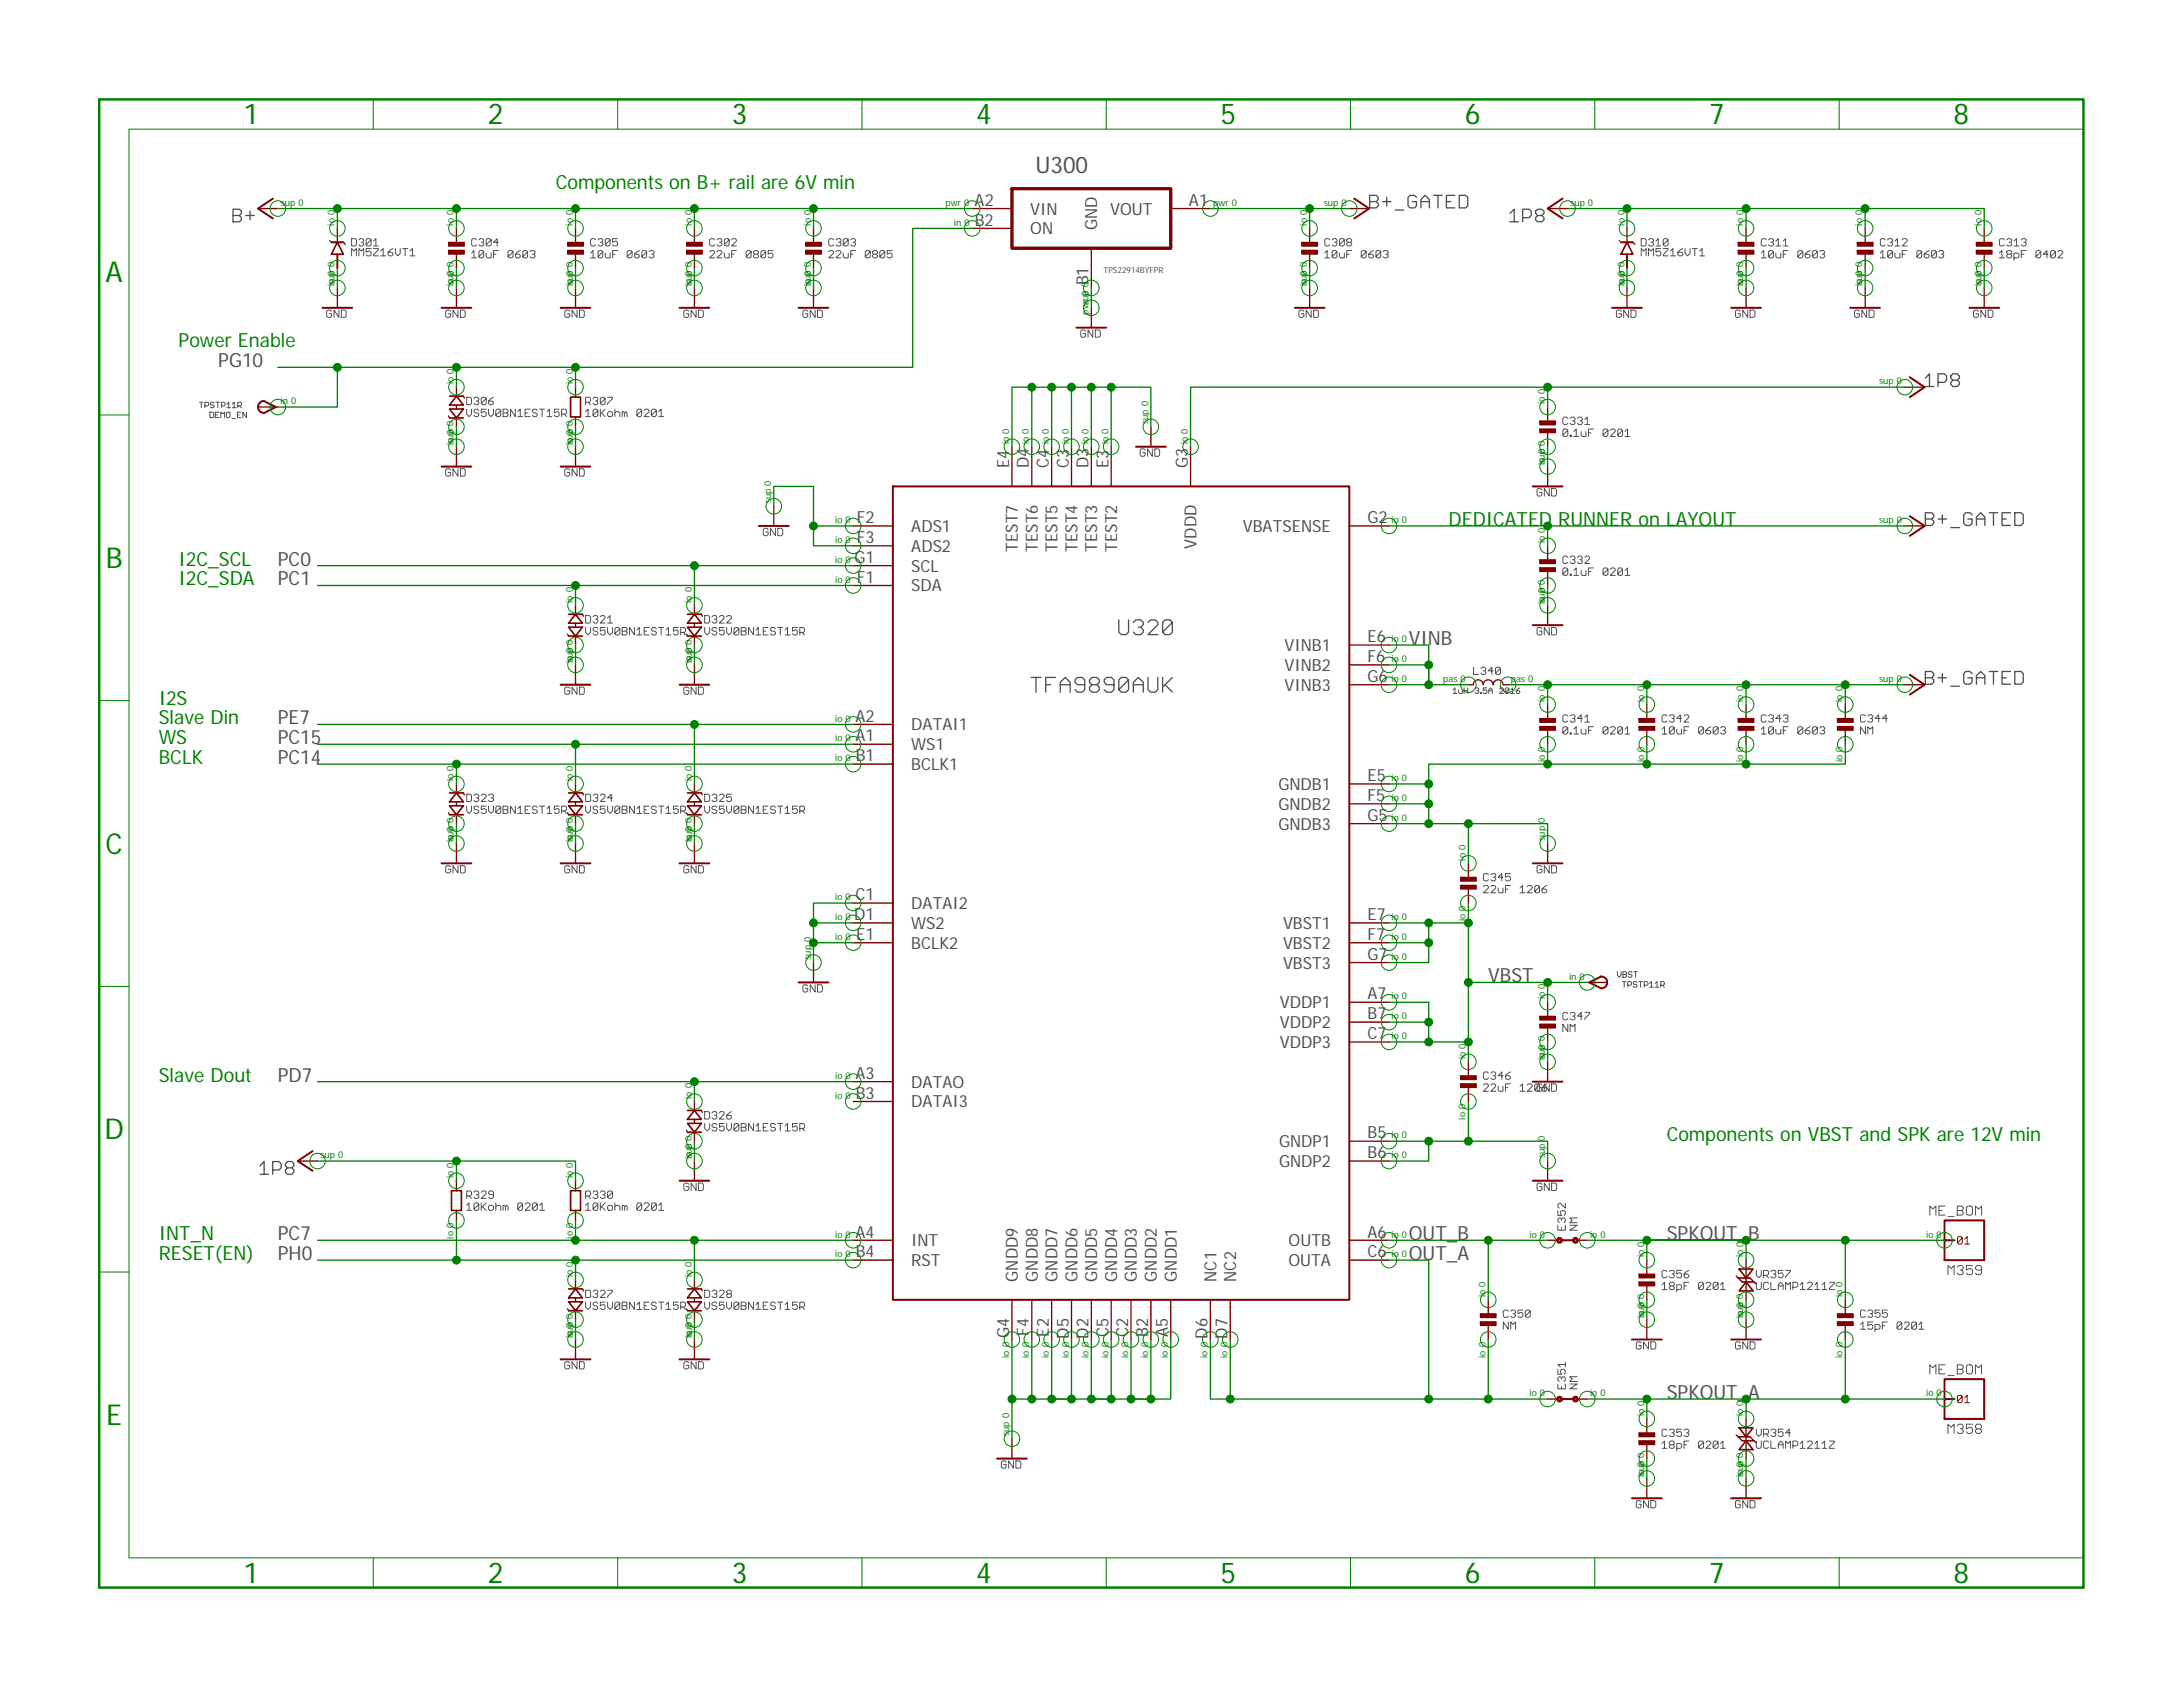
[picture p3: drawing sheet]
<svg xmlns="http://www.w3.org/2000/svg" width="279mm" height="216mm" viewBox="0 0 279 216" stroke-linecap="round" stroke-linejoin="round" font-family="sans-serif">
<defs><g id="words">
<g font-size="3.7" fill="#008000">
<text x="31.2" y="15.9">1</text>
<text x="62.4" y="15.9">2</text>
<text x="93.7" y="15.9">3</text>
<text x="124.9" y="15.9">4</text>
<text x="156.2" y="15.9">5</text>
<text x="187.5" y="15.9">6</text>
<text x="218.8" y="15.9">7</text>
<text x="250" y="15.9">8</text>
<text x="13.5" y="36.1">A</text>
<text x="13.5" y="72.7">B</text>
<text x="13.5" y="109.2">C</text>
<text x="13.4" y="145.8">D</text>
<text x="13.6" y="182.4">E</text>
<text x="31.2" y="202.6">1</text>
<text x="62.4" y="202.6">2</text>
<text x="93.7" y="202.6">3</text>
<text x="124.9" y="202.6">4</text>
<text x="156.2" y="202.6">5</text>
<text x="187.5" y="202.6">6</text>
<text x="218.8" y="202.6">7</text>
<text x="250" y="202.6">8</text>
</g>
<text font-size="2.9" fill="#505050" x="132.5" y="22.2">U300</text>
<g font-size="2.5" fill="#008000">
<text x="71.1" y="24.2">Components on B+ rail are 6V min</text>
<text x="22.9" y="44.5">Power Enable</text>
<text x="185.4" y="67.3">DEDICATED RUNNER on LAYOUT</text>
<text x="22.9" y="72.4">I2C_SCL</text>
<text x="22.9" y="74.9">I2C_SDA</text>
<text x="20.3" y="95.2">WS</text>
<text x="20.3" y="90.2">I2S</text>
<text x="20.3" y="92.7">Slave Din</text>
<text x="20.3" y="97.8">BCLK</text>
<text x="20.3" y="138.4">Slave Dout</text>
<text x="213.3" y="146">Components on VBST and SPK are 12V min</text>
<text x="20.3" y="158.7">INT_N</text>
<text x="20.3" y="161.3">RESET(EN)</text>
</g>
<g font-size="2.5" fill="#505050">
<text x="27.9" y="47">PG10</text>
<text x="35.6" y="74.9">PC1</text>
<text x="35.6" y="72.4">PC0</text>
<text x="180.3" y="82.5">VINB</text>
<text x="35.6" y="95.3">PC15</text>
<text x="35.6" y="92.7">PE7</text>
<text x="35.6" y="97.8">PC14</text>
<text x="190.5" y="125.7">VBST</text>
<text x="35.6" y="138.4">PD7</text>
<text x="35.6" y="161.3">PH0</text>
<text x="35.6" y="158.7">PC7</text>
<text x="180.3" y="158.7">OUT_B</text>
<text x="180.3" y="161.3">OUT_A</text>
<text x="213.3" y="158.7">SPKOUT_B</text>
<text x="213.3" y="179">SPKOUT_A</text>
</g>
<g font-size="2.1" fill="#505050">
<text x="124.7" y="26.3">A2</text>
<text x="124.8" y="28.9">B2</text>
<text x="131.9" y="30">ON</text>
<text x="131.9" y="27.5">VIN</text>
<text x="140.4" y="29.4" transform="rotate(-90 140.4 29.4)">GND</text>
<text x="142.1" y="27.5">VOUT</text>
<text x="152.2" y="26.3">A1</text>
<text x="139.3" y="36.5" transform="rotate(-90 139.3 36.5)">B1</text>
<text x="129.2" y="59.9" transform="rotate(-90 129.2 59.9)">E4</text>
<text x="131.7" y="59.9" transform="rotate(-90 131.7 59.9)">D4</text>
<text x="134.2" y="59.9" transform="rotate(-90 134.2 59.9)">C4</text>
<text x="136.8" y="59.9" transform="rotate(-90 136.8 59.9)">C3</text>
<text x="139.3" y="59.9" transform="rotate(-90 139.3 59.9)">D3</text>
<text x="141.9" y="59.9" transform="rotate(-90 141.9 59.9)">E3</text>
<text x="152" y="59.9" transform="rotate(-90 152 59.9)">G3</text>
<text x="109.7" y="67">F2</text>
<text x="109.7" y="69.5">F3</text>
<text x="116.6" y="68.1">ADS1</text>
<text x="116.6" y="70.6">ADS2</text>
<text x="130.3" y="70.6" transform="rotate(-90 130.3 70.6)">TEST7</text>
<text x="132.8" y="70.6" transform="rotate(-90 132.8 70.6)">TEST6</text>
<text x="135.4" y="70.6" transform="rotate(-90 135.4 70.6)">TEST5</text>
<text x="137.9" y="70.6" transform="rotate(-90 137.9 70.6)">TEST4</text>
<text x="140.4" y="70.6" transform="rotate(-90 140.4 70.6)">TEST3</text>
<text x="143" y="70.6" transform="rotate(-90 143 70.6)">TEST2</text>
<text x="153.1" y="70.2" transform="rotate(-90 153.1 70.2)">VDDD</text>
<text x="159.1" y="68.1">VBATSENSE</text>
<text x="175" y="67">G2</text>
<text x="109.4" y="72.1">G1</text>
<text x="109.7" y="74.6">F1</text>
<text x="116.6" y="73.2">SCL</text>
<text x="116.6" y="75.7">SDA</text>
<text x="164.4" y="83.3">VINB1</text>
<text x="175" y="82.2">E6</text>
<text x="164.4" y="85.9">VINB2</text>
<text x="164.4" y="88.4">VINB3</text>
<text x="175" y="84.8">F6</text>
<text x="175" y="87.3">G6</text>
<text x="109.5" y="92.3">A2</text>
<text x="109.5" y="94.9">A1</text>
<text x="116.6" y="93.5">DATAI1</text>
<text x="109.5" y="97.4">B1</text>
<text x="116.6" y="96">WS1</text>
<text x="116.6" y="98.6">BCLK1</text>
<text x="163.6" y="101.1">GNDB1</text>
<text x="175" y="100">E5</text>
<text x="163.6" y="103.6">GNDB2</text>
<text x="163.6" y="106.2">GNDB3</text>
<text x="175" y="102.5">F5</text>
<text x="175" y="105">G5</text>
<text x="109.3" y="117.7">D1</text>
<text x="109.5" y="115.2">C1</text>
<text x="116.6" y="116.3">DATAI2</text>
<text x="116.6" y="118.9">WS2</text>
<text x="164.2" y="118.9">VBST1</text>
<text x="175" y="117.7">E7</text>
<text x="109.6" y="120.3">E1</text>
<text x="116.6" y="121.4">BCLK2</text>
<text x="164.2" y="121.4">VBST2</text>
<text x="164.2" y="124">VBST3</text>
<text x="175" y="120.3">F7</text>
<text x="175" y="122.8">G7</text>
<text x="163.8" y="129">VDDP1</text>
<text x="163.8" y="131.6">VDDP2</text>
<text x="175" y="127.9">A7</text>
<text x="175" y="130.4">B7</text>
<text x="163.8" y="134.1">VDDP3</text>
<text x="175" y="133">C7</text>
<text x="109.5" y="138.1">A3</text>
<text x="109.5" y="140.6">B3</text>
<text x="116.6" y="139.2">DATAO</text>
<text x="116.6" y="141.7">DATAI3</text>
<text x="163.7" y="146.8">GNDP1</text>
<text x="163.7" y="149.4">GNDP2</text>
<text x="175" y="145.7">B5</text>
<text x="175" y="148.2">B6</text>
<text x="109.5" y="158.4">A4</text>
<text x="109.5" y="160.9">B4</text>
<text x="116.6" y="159.5">INT</text>
<text x="164.9" y="159.5">OUTB</text>
<text x="175" y="158.4">A6</text>
<text x="175" y="160.9">C6</text>
<text x="116.6" y="162">RST</text>
<text x="130.3" y="164" transform="rotate(-90 130.3 164)">GNDD9</text>
<text x="132.8" y="164" transform="rotate(-90 132.8 164)">GNDD8</text>
<text x="135.4" y="164" transform="rotate(-90 135.4 164)">GNDD7</text>
<text x="137.9" y="164" transform="rotate(-90 137.9 164)">GNDD6</text>
<text x="140.4" y="164" transform="rotate(-90 140.4 164)">GNDD5</text>
<text x="143" y="164" transform="rotate(-90 143 164)">GNDD4</text>
<text x="145.5" y="164" transform="rotate(-90 145.5 164)">GNDD3</text>
<text x="148.1" y="164" transform="rotate(-90 148.1 164)">GNDD2</text>
<text x="150.6" y="164" transform="rotate(-90 150.6 164)">GNDD1</text>
<text x="155.7" y="164" transform="rotate(-90 155.7 164)">NC1</text>
<text x="158.2" y="164" transform="rotate(-90 158.2 164)">NC2</text>
<text x="164.9" y="162">OUTA</text>
<text x="129.2" y="171.3" transform="rotate(-90 129.2 171.3)">G4</text>
<text x="131.7" y="171" transform="rotate(-90 131.7 171)">F4</text>
<text x="134.2" y="171.1" transform="rotate(-90 134.2 171.1)">E2</text>
<text x="136.8" y="171.3" transform="rotate(-90 136.8 171.3)">D5</text>
<text x="139.3" y="171.3" transform="rotate(-90 139.3 171.3)">D2</text>
<text x="141.9" y="171.2" transform="rotate(-90 141.9 171.2)">C5</text>
<text x="144.4" y="171.2" transform="rotate(-90 144.4 171.2)">C2</text>
<text x="146.9" y="171.1" transform="rotate(-90 146.9 171.1)">B2</text>
<text x="149.5" y="171.2" transform="rotate(-90 149.5 171.2)">A5</text>
<text x="154.6" y="171.3" transform="rotate(-90 154.6 171.3)">D6</text>
<text x="157.1" y="171.3" transform="rotate(-90 157.1 171.3)">D7</text>
</g>
<g font-size="1.2" fill="#008000">
<text x="35.9" y="26.3">sup 0</text>
<text x="42.8" y="28.9" transform="rotate(-90 42.8 28.9)">io 0</text>
<text x="58.1" y="28.9" transform="rotate(-90 58.1 28.9)">io 0</text>
<text x="73.3" y="28.9" transform="rotate(-90 73.3 28.9)">io 0</text>
<text x="88.5" y="28.9" transform="rotate(-90 88.5 28.9)">io 0</text>
<text x="103.8" y="28.9" transform="rotate(-90 103.8 28.9)">io 0</text>
<text x="121" y="26.3">pwr 0</text>
<text x="122.1" y="28.9">in 0</text>
<text x="155.3" y="26.3">pwr 0</text>
<text x="167.3" y="28.9" transform="rotate(-90 167.3 28.9)">io 0</text>
<text x="169.4" y="26.3">sup 0</text>
<text x="201" y="26.3">sup 0</text>
<text x="207.9" y="28.9" transform="rotate(-90 207.9 28.9)">io 0</text>
<text x="223.1" y="28.9" transform="rotate(-90 223.1 28.9)">io 0</text>
<text x="238.4" y="28.9" transform="rotate(-90 238.4 28.9)">io 0</text>
<text x="253.6" y="28.9" transform="rotate(-90 253.6 28.9)">io 0</text>
<text x="42.8" y="36.6" transform="rotate(-90 42.8 36.6)">io 0</text>
<text x="42.8" y="36.5" transform="rotate(-90 42.8 36.5)">sup 0</text>
<text x="58.1" y="36.6" transform="rotate(-90 58.1 36.6)">io 0</text>
<text x="58.1" y="36.5" transform="rotate(-90 58.1 36.5)">sup 0</text>
<text x="73.3" y="36.6" transform="rotate(-90 73.3 36.6)">io 0</text>
<text x="73.3" y="36.5" transform="rotate(-90 73.3 36.5)">sup 0</text>
<text x="88.5" y="36.6" transform="rotate(-90 88.5 36.6)">io 0</text>
<text x="88.5" y="36.5" transform="rotate(-90 88.5 36.5)">sup 0</text>
<text x="103.8" y="36.6" transform="rotate(-90 103.8 36.6)">io 0</text>
<text x="103.8" y="36.5" transform="rotate(-90 103.8 36.5)">sup 0</text>
<text x="139.3" y="40.3" transform="rotate(-90 139.3 40.3)">pwr 0</text>
<text x="139.3" y="39" transform="rotate(-90 139.3 39)">sup 0</text>
<text x="167.3" y="36.6" transform="rotate(-90 167.3 36.6)">io 0</text>
<text x="167.3" y="36.5" transform="rotate(-90 167.3 36.5)">sup 0</text>
<text x="207.9" y="36.6" transform="rotate(-90 207.9 36.6)">io 0</text>
<text x="207.9" y="36.5" transform="rotate(-90 207.9 36.5)">sup 0</text>
<text x="223.1" y="36.6" transform="rotate(-90 223.1 36.6)">io 0</text>
<text x="223.1" y="36.5" transform="rotate(-90 223.1 36.5)">sup 0</text>
<text x="238.4" y="36.6" transform="rotate(-90 238.4 36.6)">io 0</text>
<text x="238.4" y="36.5" transform="rotate(-90 238.4 36.5)">sup 0</text>
<text x="253.6" y="36.6" transform="rotate(-90 253.6 36.6)">io 0</text>
<text x="253.6" y="36.5" transform="rotate(-90 253.6 36.5)">sup 0</text>
<text x="35.9" y="51.7">in 0</text>
<text x="58.1" y="49.2" transform="rotate(-90 58.1 49.2)">io 0</text>
<text x="73.3" y="49.2" transform="rotate(-90 73.3 49.2)">io 0</text>
<text x="197.7" y="51.7" transform="rotate(-90 197.7 51.7)">io 0</text>
<text x="240.5" y="49.2">sup 0</text>
<text x="58.1" y="56.9" transform="rotate(-90 58.1 56.9)">io 0</text>
<text x="58.1" y="56.8" transform="rotate(-90 58.1 56.8)">sup 0</text>
<text x="73.3" y="56.9" transform="rotate(-90 73.3 56.9)">io 0</text>
<text x="73.3" y="56.8" transform="rotate(-90 73.3 56.8)">sup 0</text>
<text x="129.2" y="56.8" transform="rotate(-90 129.2 56.8)">io 0</text>
<text x="131.7" y="56.8" transform="rotate(-90 131.7 56.8)">io 0</text>
<text x="134.2" y="56.8" transform="rotate(-90 134.2 56.8)">io 0</text>
<text x="136.8" y="56.8" transform="rotate(-90 136.8 56.8)">io 0</text>
<text x="139.3" y="56.8" transform="rotate(-90 139.3 56.8)">io 0</text>
<text x="141.9" y="56.8" transform="rotate(-90 141.9 56.8)">io 0</text>
<text x="146.9" y="54.3" transform="rotate(-90 146.9 54.3)">sup 0</text>
<text x="152" y="56.8" transform="rotate(-90 152 56.8)">io 0</text>
<text x="197.7" y="59.5" transform="rotate(-90 197.7 59.5)">io 0</text>
<text x="197.7" y="59.4" transform="rotate(-90 197.7 59.4)">sup 0</text>
<text x="98.7" y="64.4" transform="rotate(-90 98.7 64.4)">sup 0</text>
<text x="106.9" y="67">io 0</text>
<text x="106.9" y="69.5">io 0</text>
<text x="178.1" y="67">io 0</text>
<text x="197.7" y="69.5" transform="rotate(-90 197.7 69.5)">io 0</text>
<text x="240.5" y="67">sup 0</text>
<text x="73.3" y="77.1" transform="rotate(-90 73.3 77.1)">io 0</text>
<text x="88.5" y="77.1" transform="rotate(-90 88.5 77.1)">io 0</text>
<text x="106.9" y="72.1">io 0</text>
<text x="106.9" y="74.6">io 0</text>
<text x="197.7" y="77.3" transform="rotate(-90 197.7 77.3)">io 0</text>
<text x="197.7" y="77.1" transform="rotate(-90 197.7 77.1)">sup 0</text>
<text x="178.1" y="82.2">io 0</text>
<text x="73.3" y="84.9" transform="rotate(-90 73.3 84.9)">io 0</text>
<text x="73.3" y="84.8" transform="rotate(-90 73.3 84.8)">sup 0</text>
<text x="88.5" y="84.9" transform="rotate(-90 88.5 84.9)">io 0</text>
<text x="88.5" y="84.8" transform="rotate(-90 88.5 84.8)">sup 0</text>
<text x="178.1" y="84.8">io 0</text>
<text x="178.1" y="87.3">io 0</text>
<text x="184.7" y="87.3">pas 0</text>
<text x="193.4" y="87.3">pas 0</text>
<text x="197.7" y="89.8" transform="rotate(-90 197.7 89.8)">io 0</text>
<text x="210.4" y="89.8" transform="rotate(-90 210.4 89.8)">io 0</text>
<text x="223.1" y="89.8" transform="rotate(-90 223.1 89.8)">io 0</text>
<text x="235.8" y="89.8" transform="rotate(-90 235.8 89.8)">io 0</text>
<text x="240.5" y="87.3">sup 0</text>
<text x="106.9" y="92.4">io 0</text>
<text x="106.9" y="94.9">io 0</text>
<text x="58.1" y="100" transform="rotate(-90 58.1 100)">io 0</text>
<text x="73.3" y="100" transform="rotate(-90 73.3 100)">io 0</text>
<text x="88.5" y="100" transform="rotate(-90 88.5 100)">io 0</text>
<text x="106.9" y="97.4">io 0</text>
<text x="178.1" y="100">io 0</text>
<text x="197.7" y="97.6" transform="rotate(-90 197.7 97.6)">io 0</text>
<text x="210.4" y="97.6" transform="rotate(-90 210.4 97.6)">io 0</text>
<text x="223.1" y="97.6" transform="rotate(-90 223.1 97.6)">io 0</text>
<text x="235.8" y="97.6" transform="rotate(-90 235.8 97.6)">io 0</text>
<text x="58.1" y="107.7" transform="rotate(-90 58.1 107.7)">io 0</text>
<text x="58.1" y="107.6" transform="rotate(-90 58.1 107.6)">sup 0</text>
<text x="73.3" y="107.7" transform="rotate(-90 73.3 107.7)">io 0</text>
<text x="73.3" y="107.6" transform="rotate(-90 73.3 107.6)">sup 0</text>
<text x="88.5" y="107.7" transform="rotate(-90 88.5 107.7)">io 0</text>
<text x="88.5" y="107.6" transform="rotate(-90 88.5 107.6)">sup 0</text>
<text x="178.1" y="102.5">io 0</text>
<text x="178.1" y="105.1">io 0</text>
<text x="197.7" y="107.6" transform="rotate(-90 197.7 107.6)">sup 0</text>
<text x="187.6" y="110.1" transform="rotate(-90 187.6 110.1)">io 0</text>
<text x="106.9" y="115.2">io 0</text>
<text x="106.9" y="117.8">io 0</text>
<text x="178.1" y="117.8">io 0</text>
<text x="187.6" y="117.9" transform="rotate(-90 187.6 117.9)">io 0</text>
<text x="103.8" y="122.8" transform="rotate(-90 103.8 122.8)">sup 0</text>
<text x="106.9" y="120.3">io 0</text>
<text x="178.1" y="120.3">io 0</text>
<text x="178.1" y="122.8">io 0</text>
<text x="200.8" y="125.4">in 0</text>
<text x="178.1" y="127.9">io 0</text>
<text x="178.1" y="130.5">io 0</text>
<text x="197.7" y="127.9" transform="rotate(-90 197.7 127.9)">io 0</text>
<text x="178.1" y="133">io 0</text>
<text x="187.6" y="135.5" transform="rotate(-90 187.6 135.5)">io 0</text>
<text x="197.7" y="135.7" transform="rotate(-90 197.7 135.7)">io 0</text>
<text x="197.7" y="135.5" transform="rotate(-90 197.7 135.5)">sup 0</text>
<text x="88.5" y="140.6" transform="rotate(-90 88.5 140.6)">io 0</text>
<text x="106.9" y="138.1">io 0</text>
<text x="106.9" y="140.6">io 0</text>
<text x="187.6" y="143.3" transform="rotate(-90 187.6 143.3)">io 0</text>
<text x="41" y="148.2">sup 0</text>
<text x="88.5" y="148.4" transform="rotate(-90 88.5 148.4)">io 0</text>
<text x="88.5" y="148.2" transform="rotate(-90 88.5 148.2)">sup 0</text>
<text x="178.1" y="145.7">io 0</text>
<text x="178.1" y="148.2">io 0</text>
<text x="197.7" y="148.2" transform="rotate(-90 197.7 148.2)">sup 0</text>
<text x="58.1" y="150.8" transform="rotate(-90 58.1 150.8)">io 0</text>
<text x="73.3" y="150.8" transform="rotate(-90 73.3 150.8)">io 0</text>
<text x="58.1" y="158.5" transform="rotate(-90 58.1 158.5)">io 0</text>
<text x="73.3" y="158.5" transform="rotate(-90 73.3 158.5)">io 0</text>
<text x="106.9" y="158.4">io 0</text>
<text x="106.9" y="160.9">io 0</text>
<text x="178.1" y="158.4">io 0</text>
<text x="178.1" y="160.9">io 0</text>
<text x="195.8" y="158.4">io 0</text>
<text x="203.5" y="158.4">io 0</text>
<text x="210.4" y="160.9" transform="rotate(-90 210.4 160.9)">io 0</text>
<text x="223.1" y="160.9" transform="rotate(-90 223.1 160.9)">io 0</text>
<text x="246.5" y="158.4">io 0</text>
<text x="73.3" y="163.5" transform="rotate(-90 73.3 163.5)">io 0</text>
<text x="88.5" y="163.5" transform="rotate(-90 88.5 163.5)">io 0</text>
<text x="190.1" y="166" transform="rotate(-90 190.1 166)">io 0</text>
<text x="235.8" y="166" transform="rotate(-90 235.8 166)">io 0</text>
<text x="73.3" y="171.2" transform="rotate(-90 73.3 171.2)">io 0</text>
<text x="73.3" y="171.1" transform="rotate(-90 73.3 171.1)">sup 0</text>
<text x="88.5" y="171.2" transform="rotate(-90 88.5 171.2)">io 0</text>
<text x="88.5" y="171.1" transform="rotate(-90 88.5 171.1)">sup 0</text>
<text x="129.2" y="173.8" transform="rotate(-90 129.2 173.8)">io 0</text>
<text x="131.7" y="173.8" transform="rotate(-90 131.7 173.8)">io 0</text>
<text x="134.2" y="173.8" transform="rotate(-90 134.2 173.8)">io 0</text>
<text x="136.8" y="173.8" transform="rotate(-90 136.8 173.8)">io 0</text>
<text x="139.3" y="173.8" transform="rotate(-90 139.3 173.8)">io 0</text>
<text x="141.9" y="173.8" transform="rotate(-90 141.9 173.8)">io 0</text>
<text x="144.4" y="173.8" transform="rotate(-90 144.4 173.8)">io 0</text>
<text x="146.9" y="173.8" transform="rotate(-90 146.9 173.8)">io 0</text>
<text x="149.5" y="173.8" transform="rotate(-90 149.5 173.8)">io 0</text>
<text x="154.6" y="173.8" transform="rotate(-90 154.6 173.8)">io 0</text>
<text x="157.1" y="173.8" transform="rotate(-90 157.1 173.8)">io 0</text>
<text x="190.1" y="173.8" transform="rotate(-90 190.1 173.8)">io 0</text>
<text x="210.4" y="168.7" transform="rotate(-90 210.4 168.7)">io 0</text>
<text x="210.4" y="168.5" transform="rotate(-90 210.4 168.5)">sup 0</text>
<text x="223.1" y="168.7" transform="rotate(-90 223.1 168.7)">io 0</text>
<text x="223.1" y="168.5" transform="rotate(-90 223.1 168.5)">sup 0</text>
<text x="235.8" y="173.8" transform="rotate(-90 235.8 173.8)">io 0</text>
<text x="195.8" y="178.7">io 0</text>
<text x="203.5" y="178.7">io 0</text>
<text x="246.5" y="178.7">io 0</text>
<text x="129.2" y="183.8" transform="rotate(-90 129.2 183.8)">sup 0</text>
<text x="210.4" y="181.2" transform="rotate(-90 210.4 181.2)">io 0</text>
<text x="223.1" y="181.2" transform="rotate(-90 223.1 181.2)">io 0</text>
<text x="210.4" y="189" transform="rotate(-90 210.4 189)">io 0</text>
<text x="210.4" y="188.8" transform="rotate(-90 210.4 188.8)">sup 0</text>
<text x="223.1" y="189" transform="rotate(-90 223.1 189)">io 0</text>
<text x="223.1" y="188.8" transform="rotate(-90 223.1 188.8)">sup 0</text>
</g>
<text font-size="1.1" fill="#505050" x="141.2" y="35">TPS22914BYFPR</text>
</g></defs>
<path d="M12.4 12.4l254.6 191.1M267 12.4l-254.6 191.1" fill="none" stroke="#fff" stroke-width=".13"/>
<g fill="none" stroke="#505050" stroke-width=".13">
<path d="M42.4 39.8l-.1-.1h-.3l-.2 .1v.7l.2 .1h.3l.1-.1v-.3h-.3M43.4 39.7v.9l-.6-.9v.9M43.7 39.7h.5l.1 .1v.7l-.1 .1h-.5zM45 32.7v-.9l.3 .3 .3-.3v.9M45 30.5h.5l.1 .2v.6l-.1 .2h-.5zM45.9 32.7v-.9l.3 .3 .3-.3v.9M45.9 30.7l.2-.2h.3l.1 .2v.2l-.1 .1h-.2M46.4 31l.1 .2v.1l-.1 .2h-.3l-.2-.2M47.5 31.8h-.6v.5l.3-.2 .3 .2v.3l-.2 .1h-.3l-.1-.1M47.5 30.7l-.6 .6 .1 .2h.3l.2-.2v-.6l-.2-.2h-.3l-.1 .2v.6M47.8 31.8h.6v.2l-.6 .6v.1h.6M47.8 30.9l.3-.4v1"/>
<path d="M47.8 31.5h.6M48.7 32.1l.3-.3v.9M48.7 32.7h.7M50.3 31.8l-.3 .2-.3 .3v.3l.1 .1h.3l.2-.1v-.2l-.2-.1h-.4M50.6 31.8v.6l.3 .3 .3-.3v-.6M51.5 31.8h.7M51.9 31.8v.9M52.5 32.1l.3-.3v.9M52.5 32.7h.6M57.7 39.8l-.2-.1h-.3l-.2 .1v.7l.2 .1h.3l.2-.1v-.3h-.3M58.6 39.7v.9l-.6-.9v.9M58.9 39.7h.5l.1 .1v.7l-.1 .1h-.5z"/>
<path d="M60.4 32.4l.3-.3v.9M60.4 33h.6M61 30.7l-.2-.2h-.3l-.1 .2v.6l.1 .2h.3l.2-.2M61.3 30.7l.1-.2h.4l.1 .2v.2l-.1 .1h-.2M61.8 31l.1 .2v.1l-.1 .2h-.4l-.1-.2M61.9 32.2l-.6 .7 .1 .1h.4l.1-.1v-.7l-.1-.1h-.4l-.1 .1v.7M62.2 32.4v.5l.2 .1h.5v-.6M62.9 30.7l-.7 .6 .2 .2h.3l.2-.2v-.6l-.2-.2h-.3l-.2 .2v.6M63.2 32.5h.3M63.8 32.1h-.6v.9M63.8 31h-.6l.4-.5v1M65.7 32.2l-.7 .7 .2 .1h.3l.2-.1v-.7l-.2-.1h-.3l-.2 .1v.7"/>
<path d="M66.6 32.1l-.3 .1-.3 .3v.4l.1 .1h.3l.2-.1v-.2l-.2-.2h-.4M67.5 32.2l-.6 .7 .2 .1h.3l.1-.1v-.7l-.1-.1h-.3l-.2 .1v.7M67.8 32.2l.2-.1h.3l.2 .1v.2l-.3 .1M68.3 32.5l.2 .2v.2l-.2 .1h-.3l-.2-.1M72.9 39.8l-.2-.1h-.2l-.2 .1v.7l.2 .1h.2l.2-.1v-.3h-.3M73.9 39.7v.9l-.7-.9v.9M74.2 39.7h.4l.2 .1v.7l-.2 .1h-.4zM75.6 32.4l.3-.3v.9M75.6 33h.6M76.2 30.7l-.1-.2h-.3l-.2 .2v.6l.2 .2h.3l.1-.2M76.5 30.7l.2-.2h.3l.2 .2v.2l-.2 .1h-.2M77 31l.2 .2v.1l-.2 .2h-.3l-.2-.2"/>
<path d="M77.2 32.2l-.7 .7 .2 .1h.3l.2-.1v-.7l-.2-.1h-.3l-.2 .1v.7M77.5 32.4v.5l.1 .1h.5v-.6M78.1 30.7l-.6 .6 .1 .2h.3l.2-.2v-.6l-.2-.2h-.3l-.1 .2v.6M78.4 32.5h.3M79 32.1h-.6v.9M79 30.5h-.6v.5l.3-.1 .3 .1v.3l-.1 .2h-.4l-.1-.2M80.9 32.2l-.6 .7 .1 .1h.4l.1-.1v-.7l-.1-.1h-.4l-.1 .1v.7M81.8 32.1l-.3 .1-.3 .3v.4l.2 .1h.3l.1-.1v-.2l-.1-.2h-.5M82.8 32.2l-.7 .7 .2 .1h.3l.2-.1v-.7l-.2-.1h-.3l-.2 .1v.7M83.1 32.2l.1-.1h.3l.2 .1v.2l-.3 .1M83.5 32.5l.2 .2v.2l-.2 .1h-.3l-.1-.1M88.2 39.8l-.2-.1h-.3l-.2 .1v.7l.2 .1h.3l.2-.1v-.3h-.4"/>
<path d="M89.1 39.7v.9l-.6-.9v.9M89.4 39.7h.5l.1 .1v.7l-.1 .1h-.5zM90.8 32.2l.2-.1h.3l.2 .1v.2l-.7 .6h.7M91.5 30.7l-.2-.2h-.3l-.2 .2v.6l.2 .2h.3l.2-.2M91.8 32.2l.1-.1h.3l.2 .1v.2l-.6 .6h.6M91.8 30.7l.1-.2h.3l.2 .2v.2l-.2 .1h-.1M92.2 31l.2 .2v.1l-.2 .2h-.3l-.1-.2M92.7 32.4v.5l.2 .1h.4v-.6M93.3 30.7l-.6 .6 .2 .2h.3l.1-.2v-.6l-.1-.2h-.3l-.2 .2v.6M93.6 32.5h.4M93.6 30.7l.2-.2h.3l.2 .2v.2l-.7 .6h.7M94.3 32.1h-.7v.9"/>
<path d="M96.1 32.2l-.6 .7 .2 .1h.3l.1-.1v-.7l-.1-.1h-.3l-.2 .1v.7M96.4 32.2l.2-.1h.3l.2 .1v.2l-.2 .1 .2 .2v.2l-.2 .1h-.3l-.2-.1v-.2l.2-.2-.2-.1zM96.6 32.5h.3M98 32.2l-.6 .7 .1 .1h.4l.1-.1v-.7l-.1-.1h-.4l-.1 .1v.7M98.9 32.1h-.6v.4l.3-.1h.2l.1 .1v.4l-.1 .1h-.3l-.2-.1M103.4 39.8l-.2-.1h-.3l-.1 .1v.7l.1 .1h.3l.2-.1v-.3h-.3M104.3 39.7v.9l-.6-.9v.9M104.6 39.7h.5l.2 .1v.7l-.2 .1h-.5zM106.1 32.2l.1-.1h.3l.2 .1v.2l-.6 .6h.6M106.7 30.7l-.2-.2h-.3l-.1 .2v.6l.1 .2h.3l.2-.2M107 32.2l.2-.1h.3l.1 .1v.2l-.6 .6h.6M107 30.7l.2-.2h.3l.1 .2v.2l-.1 .1h-.2"/>
<path d="M107.5 31l.1 .2v.1l-.1 .2h-.3l-.2-.2M107.9 32.4v.5l.2 .1h.5v-.6M108.6 30.7l-.7 .6 .2 .2h.3l.2-.2v-.6l-.2-.2h-.3l-.2 .2v.6M108.9 32.5h.3M108.9 30.7l.1-.2h.3l.2 .2v.2l-.2 .1h-.1M109.3 31l.2 .2v.1l-.2 .2h-.3l-.1-.2M109.5 32.1h-.6v.9M111.4 32.2l-.7 .7 .2 .1h.3l.2-.1v-.7l-.2-.1h-.3l-.2 .1v.7M111.7 32.2l.1-.1h.3l.2 .1v.2l-.2 .1 .2 .2v.2l-.2 .1h-.3l-.1-.1v-.2l.1-.2-.1-.1zM111.8 32.5h.3M113.2 32.2l-.6 .7 .2 .1h.3l.1-.1v-.7l-.1-.1h-.3l-.2 .1v.7M114.2 32.1h-.6v.4l.3-.1h.1l.2 .1v.4l-.2 .1h-.3l-.1-.1"/>
<path d="M166.9 39.8l-.2-.1h-.3l-.2 .1v.7l.2 .1h.3l.2-.1v-.3h-.3M167.8 39.7v.9l-.6-.9v.9M168.1 39.7h.5l.1 .1v.7l-.1 .1h-.5zM169.6 32.4l.3-.3v.9M169.6 33h.6M170.2 30.7l-.2-.2h-.3l-.1 .2v.6l.1 .2h.3l.2-.2M170.5 30.7l.1-.2h.4l.1 .2v.2l-.1 .1h-.2M171 31l.1 .2v.1l-.1 .2h-.4l-.1-.2M171.1 32.2l-.6 .7 .1 .1h.4l.1-.1v-.7l-.1-.1h-.4l-.1 .1v.7M171.4 32.4v.5l.2 .1h.5v-.6M172.1 30.7l-.7 .6 .2 .2h.3l.2-.2v-.6l-.2-.2h-.3l-.2 .2v.6M172.4 32.5h.3"/>
<path d="M172.4 30.7l.1-.2h.3l.2 .2v.2l-.2 .1 .2 .2v.1l-.2 .2h-.3l-.1-.2v-.1l.1-.2-.1-.1zM172.5 31h.3M173 32.1h-.6v.9M174.9 32.2l-.7 .7 .2 .1h.3l.2-.1v-.7l-.2-.1h-.3l-.2 .1v.7M175.8 32.1l-.3 .1-.3 .3v.4l.1 .1h.3l.2-.1v-.2l-.2-.2h-.4M176.7 32.2l-.6 .7 .2 .1h.3l.1-.1v-.7l-.1-.1h-.3l-.2 .1v.7M177 32.2l.2-.1h.3l.2 .1v.2l-.3 .1M177.5 32.5l.2 .2v.2l-.2 .1h-.3l-.2-.1M207.5 39.8l-.2-.1h-.3l-.1 .1v.7l.1 .1h.3l.2-.1v-.3h-.3M208.4 39.7v.9l-.6-.9v.9M208.7 39.7h.5l.2 .1v.7l-.2 .1h-.5zM210.1 32.7v-.9l.3 .3 .3-.3v.9"/>
<path d="M210.1 30.5h.4l.2 .2v.6l-.2 .2h-.4zM211 32.7v-.9l.3 .3 .3-.3v.9M211 30.7l.2-.2h.3l.1 .2v.2l-.1 .1h-.2M211.5 31l.1 .2v.1l-.1 .2h-.3l-.2-.2M211.9 30.9l.3-.4v1M211.9 31.5h.7M212.6 31.8h-.7v.5l.5-.2 .2 .2v.3l-.2 .1h-.3l-.2-.1M212.9 31.8h.6v.2l-.6 .6v.1h.6M213.5 30.7l-.6 .6 .1 .2h.3l.2-.2v-.6l-.2-.2h-.3l-.1 .2v.6M213.8 32.1l.3-.3v.9M213.8 32.7h.6M215.4 31.8l-.3 .2-.4 .3v.3l.2 .1h.3l.2-.1v-.2l-.2-.1h-.5"/>
<path d="M215.7 31.8v.6l.3 .3 .3-.3v-.6M216.6 31.8h.6M216.9 31.8v.9M217.6 32.1l.2-.3v.9M217.6 32.7h.6M222.7 39.8l-.1-.1h-.3l-.2 .1v.7l.2 .1h.3l.1-.1v-.3h-.3M223.7 39.7v.9l-.6-.9v.9M224 39.7h.5l.1 .1v.7l-.1 .1h-.5zM225.4 32.4l.3-.3v.9M225.4 33h.7M226.1 30.7l-.2-.2h-.3l-.2 .2v.6l.2 .2h.3l.2-.2M226.4 30.7l.1-.2h.3l.2 .2v.2l-.3 .1"/>
<path d="M226.8 31l.2 .2v.1l-.2 .2h-.3l-.1-.2M227 32.2l-.6 .7 .1 .1h.3l.2-.1v-.7l-.2-.1h-.3l-.1 .1v.7M227.3 32.4v.5l.2 .1h.4v-.6M227.3 30.9l.3-.4v1M227.3 31.5h.6M228.2 32.5h.3M228.2 30.9l.3-.4v1M228.2 31.5h.7M228.9 32.1h-.7v.9M230.7 32.2l-.6 .7 .2 .1h.3l.1-.1v-.7l-.1-.1h-.3l-.2 .1v.7M231.7 32.1l-.3 .1-.4 .3v.4l.2 .1h.3l.2-.1v-.2l-.2-.2h-.5M232.6 32.2l-.6 .7 .1 .1h.4l.1-.1v-.7l-.1-.1h-.4l-.1 .1v.7"/>
<path d="M232.9 32.2l.2-.1h.3l.1 .1v.2l-.1 .1h-.2M233.4 32.5l.1 .2v.2l-.1 .1h-.3l-.2-.1M238 39.8l-.2-.1h-.3l-.1 .1v.7l.1 .1h.3l.2-.1v-.3h-.3M238.9 39.7v.9l-.6-.9v.9M239.2 39.7h.5l.2 .1v.7l-.2 .1h-.5zM240.7 32.4l.3-.3v.9M240.7 33h.6M241.3 30.7l-.2-.2h-.3l-.1 .2v.6l.1 .2h.3l.2-.2M241.6 30.7l.1-.2h.4l.1 .2v.2l-.3 .1M242.1 31l.1 .2v.1l-.1 .2h-.4l-.1-.2M242.2 32.2l-.6 .7 .1 .1h.4l.1-.1v-.7l-.1-.1h-.4l-.1 .1v.7M242.5 32.4v.5l.2 .1h.5v-.6"/>
<path d="M242.5 30.9l.3-.4v1M242.5 31.5h.7M243.5 30.7l.1-.2h.3l.2 .2v.2l-.6 .6h.6M243.5 32.5h.3M244.1 32.1h-.6v.9M246 32.2l-.7 .7 .2 .1h.3l.2-.1v-.7l-.2-.1h-.3l-.2 .1v.7M246.9 32.1l-.3 .1-.3 .3v.4l.1 .1h.3l.2-.1v-.2l-.2-.2h-.4M247.8 32.2l-.6 .7 .2 .1h.3l.1-.1v-.7l-.1-.1h-.3l-.2 .1v.7M248.1 32.2l.2-.1h.3l.2 .1v.2l-.2 .1h-.1M248.6 32.5l.2 .2v.2l-.2 .1h-.3l-.2-.1M253.2 39.8l-.1-.1h-.3l-.2 .1v.7l.2 .1h.3l.1-.1v-.3h-.3M254.1 39.7v.9l-.6-.9v.9"/>
<path d="M254.5 39.7h.4l.2 .1v.7l-.2 .1h-.4zM255.9 32.4l.3-.3v.9M255.9 33h.6M256.5 30.7l-.1-.2h-.3l-.2 .2v.6l.2 .2h.3l.1-.2M256.8 30.7l.2-.2h.3l.2 .2v.2l-.3 .1M256.8 32.2l.2-.1h.3l.2 .1v.2l-.2 .1 .2 .2v.2l-.2 .1h-.3l-.2-.1v-.2l.2-.2-.2-.1zM257 32.5h.3M257.3 31l.2 .2v.1l-.2 .2h-.3l-.2-.2M257.8 33h.4l.2-.1v-.4l-.2-.1h-.4v.9M257.8 30.9l.3-.4v1M257.8 31.5h.6M258.7 30.7l.2-.2h.3l.1 .2v.2l-.1 .1h-.2"/>
<path d="M258.7 32.5h.3M259.2 31l.1 .2v.1l-.1 .2h-.3l-.2-.2M259.3 32.1h-.6v.9M261.2 32.2l-.6 .7 .1 .1h.3l.2-.1v-.7l-.2-.1h-.3l-.1 .1v.7M262.1 32.5h-.6l.5-.4v.9M263.1 32.2v.7l-.2 .1h-.3l-.2-.1zM263.1 32.2l-.2-.1h-.3l-.2 .1v.7M263.4 32.2l.1-.1h.3l.2 .1v.2l-.6 .6h.6M25.5 51.5h.5M25.8 51.5v.7M26.2 51.9h.4l.1-.1v-.2l-.1-.1h-.4v.7M26.9 52.7h.3l.1 .2v.4l-.1 .1h-.3z"/>
<path d="M27.4 51.6l-.1-.1h-.2l-.2 .1 .2 .2h.2l.1 .1-.1 .3h-.2l-.2-.1M27.6 53.1h.2M27.6 51.5h.5M27.9 51.5v.7M28 52.7h-.4v.7h.4M28.3 53.4v-.7l.2 .3 .2-.3v.7M28.3 51.9h.4l.1-.1v-.2l-.1-.1h-.4v.7M29 51.7l.3-.2v.7M29 52.2h.5M29.1 52.7h.2l.1 .2v.4l-.1 .1h-.2l-.1-.1v-.4zM29.7 53.6h.4M29.7 51.7l.3-.2v.7"/>
<path d="M29.7 52.2h.5M30.4 53.1h.2M30.4 51.9h.4l.1-.1v-.2l-.1-.1h-.4v.7M30.7 51.9l.2 .3M30.8 52.7h-.4v.7h.4M31.5 52.7v.7l-.4-.7v.7M58.6 60v.9l-.6-.9v.9M58.9 60h.5l.1 .2v.6l-.1 .1h-.5zM59.7 52.4v.6l.3 .3 .3-.3v-.6M59.7 50.8h.5l.1 .2v.6l-.1 .2h-.5zM60.7 51l.1-.2h.3l.2 .4-.2 .1h-.1M61.1 51.3l.2 .2-.2 .3h-.3l-.1-.2"/>
<path d="M61.3 52.5l-.2-.1h-.3l-.1 .3 .1 .2h.3l.2 .1v.1l-.2 .2h-.3l-.1-.2M62.2 52.4h-.6v.5l.3-.2h.2l.1 .2v.2l-.1 .2h-.4l-.1-.2M62.2 51l-.6 .6 .1 .2h.4l.1-.2v-.6l-.1-.2h-.4l-.1 .2v.6M62.5 52.4v.6l.3 .3 .4-.3v-.6M63.2 50.8l-.7 .5v.3l.2 .2h.3l.2-.2v-.1l-.2-.2h-.5M64.1 52.5l-.6 .6 .1 .2h.3l.2-.2v-.6l-.2-.1h-.3l-.1 .1v.6M64.4 52.4h.5l.1 .1-.1 .4 .1 .1v.1l-.1 .2h-.5zM64.4 52.9h.5M66 52.4v.9l-.7-.9v.9M66.3 52.7l.3-.3v.9M66.3 53.3h.6M67.2 52.9h.3"/>
<path d="M67.8 52.4h-.6v.9h.6M68.8 52.5l-.2-.1h-.3l-.2 .1v.2l.2 .2h.3l.2 .1v.1l-.2 .2h-.3l-.2-.2M69.1 52.4h.6M69.4 52.4v.9M70 52.7l.3-.3v.9M70 53.3h.6M71.6 52.4h-.6v.5l.3-.2h.1l.2 .2v.2l-.2 .2h-.3l-.1-.2M71.9 53h.4l.2-.1v-.4l-.2-.1h-.4v.9M72.2 53l.3 .3M73.9 60v.9l-.7-.9v.9M74.2 60h.4l.2 .2v.6l-.2 .1h-.4zM75 52.7l.3-.3v.9"/>
<path d="M75 53.3h.6M75 51.5h.4l.2-.2v-.3l-.2-.2h-.4v1M75.3 51.5l.3 .3M75.9 51l.2-.2h.3l.1 .4-.1 .1h-.2M76.4 51.3l.1 .2-.1 .3h-.3l-.2-.2M76.5 52.5l-.6 .6 .2 .2h.3l.1-.2v-.6l-.1-.1h-.3l-.2 .1v.6M76.8 52.4v.9M77 52.9l.4 .4M77.4 52.4l-.6 .6M77.4 51l-.6 .6 .2 .2h.3l.1-.2v-.6l-.1-.2h-.3l-.2 .2v.6M77.8 50.8h.6v.2l-.6 .6v.2M77.9 52.7h.3l.2 .2v.2l-.2 .2h-.3l-.1-.2v-.2z"/>
<path d="M78.7 52.9l.2-.2h.3l.1 .2v.4M78.7 52.4v.9M79.6 53.3v-.6h.2l.1 .2v.4M79.9 52.9l.2-.2 .2 .2v.4M82.1 52.5l-.6 .6 .2 .2h.3l.1-.2v-.6l-.1-.1h-.3l-.2 .1v.6M82.4 52.5l.2-.1h.3l.2 .1v.2l-.7 .6h.7M84 52.5l-.6 .6 .1 .2h.3l.2-.2v-.6l-.2-.1h-.3l-.1 .1v.6M84.3 52.7l.3-.3v.9M84.3 53.3h.6M138.9 42.4l-.1-.2h-.3l-.2 .2v.6l.2 .2h.3l.1-.2v-.3h-.3M139.9 42.2v1l-.6-1v1M140.2 42.2h.5l.1 .2v.6l-.1 .2h-.5z"/>
<path d="M146.6 57.6l-.2-.2h-.3l-.2 .2v.6l.2 .2h.3l.2-.2v-.3h-.4M147.5 57.4v1l-.6-1v1M147.8 57.4h.5l.1 .2v.6l-.1 .2h-.5zM200.7 55.1l-.7 .6 .2 .2h.3l.2-.2v-.6l-.2-.2h-.3l-.2 .2v.6M200.7 53.6l-.2-.2h-.3l-.2 .2v.6l.2 .1h.3l.2-.1M201 55.7h.1v.2h-.1zM201 53.6l.1-.2h.3l.2 .3-.2 .2h-.1M201.4 55.2l.3-.3v1M201.4 55.9h.7M201.4 53.9l.2 .1-.2 .3h-.3l-.1-.1M201.9 53.6l.2-.2h.3l.1 .3-.1 .2h-.2M202.4 55.2v.5l.1 .2h.5v-.7"/>
<path d="M202.4 53.9l.1 .1-.1 .3h-.3l-.2-.1M202.8 53.7l.4-.3v.9M202.8 54.3h.7M203.3 55.4h.3M203.9 54.9h-.6v1M205.8 55.1l-.6 .6 .1 .2h.3l.2-.2v-.6l-.2-.2h-.3l-.1 .2v.6M206.1 55.1l.2-.2h.3l.1 .2v.1l-.6 .7h.6M207.7 55.1l-.6 .6 .1 .2h.3l.2-.2v-.6l-.2-.2h-.3l-.1 .2v.6M208 55.2l.3-.3v1M208 55.9h.6M57.7 60.2l-.2-.2h-.3l-.2 .2v.6l.2 .1h.3l.2-.1v-.3h-.3M72.9 60.2l-.2-.2h-.2l-.2 .2v.6l.2 .1h.2l.2-.1v-.3h-.3"/>
<path d="M75 78.8h.4l.2 .2v.6l-.2 .1h-.4zM75.9 79l.2-.2h.3l.1 .3-.1 .1h-.2M76.4 79.2l.1 .2-.1 .3h-.3l-.2-.1M76.8 79l.2-.2h.3l.1 .2v.1l-.6 .6h.6M77.8 79.1l.3-.3v.9M77.8 79.7h.6M90.2 78.8h.5l.1 .2v.6l-.1 .1h-.5zM91.1 79l.2-.2h.3l.2 .3-.2 .1h-.2M91.6 79.2l.2 .2-.2 .3h-.3l-.2-.1M92.1 79l.1-.2h.3l.2 .2v.1l-.6 .6h.6M93 79l.2-.2h.3l.1 .2v.1l-.6 .6h.6M98.3 67.8l-.2-.2h-.3l-.1 .2v.6l.1 .2h.3l.2-.2v-.3h-.3"/>
<path d="M99.3 67.6v1l-.7-1v1M99.5 67.6h.5l.2 .2v.6l-.2 .2h-.5zM197.4 62.7l-.2-.2h-.3l-.2 .2v.6l.2 .2h.3l.2-.2v-.3h-.4M198.3 62.5v1l-.6-1v1M198.6 62.5h.5l.1 .2v.6l-.1 .2h-.5zM200.7 72.9l-.7 .6 .2 .1h.3l.2-.1v-.6l-.2-.2h-.3l-.2 .2v.6M200.7 71.3l-.2-.1h-.3l-.2 .1v.6l.2 .2h.3l.2-.2M201 73.5h.1v.1h-.1zM201 71.3l.1-.1h.3l.2 .3-.2 .1h-.1M201.4 73l.3-.3v.9M201.4 73.6h.7M201.4 71.6l.2 .2-.2 .3h-.3l-.1-.2"/>
<path d="M201.9 71.3l.2-.1h.3l.1 .3-.1 .1h-.2M202.4 73v.5l.1 .1h.5v-.6M202.4 71.6l.1 .2-.1 .3h-.3l-.2-.2M202.8 71.3l.2-.1h.3l.2 .1v.2l-.7 .6h.7M203.3 73.2h.3M203.9 72.7h-.6v.9M205.8 72.9l-.6 .6 .1 .1h.3l.2-.1v-.6l-.2-.2h-.3l-.1 .2v.6M206.1 72.9l.2-.2h.3l.1 .2v.1l-.6 .6h.6M207.7 72.9l-.6 .6 .1 .1h.3l.2-.1v-.6l-.2-.2h-.3l-.1 .2v.6M208 73l.3-.3v.9M208 73.6h.6M72.9 88.1l-.2-.2h-.2l-.2 .2v.6l.2 .2h.2l.2-.2v-.3h-.3"/>
<path d="M73.9 87.9v1l-.7-1v1M74.2 87.9h.4l.2 .2v.6l-.2 .2h-.4zM75 80.3v.6l.3 .4 .3-.4v-.6M76.5 80.5l-.1-.2h-.3l-.2 .3 .2 .2h.3l.1 .3-.1 .2h-.3l-.2-.2M77.4 80.3h-.6v.5l.4-.2h.1l.1 .2v.3l-.1 .2h-.3l-.2-.2M77.8 80.3v.6l.3 .4 .3-.4v-.6M79.3 80.5l-.6 .6 .2 .2h.3l.1-.2v-.6l-.1-.2h-.3l-.2 .2v.6M79.6 80.3h.5l.2 .2v.1l-.2 .2 .2 .3-.2 .2h-.5zM79.6 80.8h.5M81.2 80.3v1l-.6-1v1M81.5 80.6l.3-.3v1M81.5 81.3h.6"/>
<path d="M82.4 80.8h.4M83.1 80.3h-.7v1h.7M84 80.5l-.2-.2h-.3l-.1 .2v.1l.1 .2h.3l.2 .1v.2l-.2 .2h-.3l-.1-.2M84.3 80.3h.6M84.6 80.3v1M85.2 80.6l.4-.3v1M85.2 81.3h.7M86.8 80.3h-.6v.5l.3-.2h.2l.1 .2v.3l-.1 .2h-.4l-.1-.2M87.1 80.9h.5l.1-.1v-.3l-.1-.2h-.5v1M87.4 80.9l.3 .4M88.2 88.1l-.2-.2h-.3l-.2 .2v.6l.2 .2h.3l.2-.2v-.3h-.4M89.1 87.9v1l-.6-1v1"/>
<path d="M89.4 87.9h.5l.1 .2v.6l-.1 .2h-.5zM90.2 80.3v.6l.3 .4 .3-.4v-.6M91.8 80.5l-.2-.2h-.3l-.2 .2v.1l.2 .2h.3l.2 .1-.2 .4h-.3l-.2-.2M92.7 80.3h-.6v.5l.3-.2h.1l.2 .2v.3l-.2 .2h-.3l-.1-.2M93 80.3v.6l.3 .4 .3-.4v-.6M94.6 80.5l-.7 .6 .2 .2h.3l.2-.2v-.6l-.2-.2h-.3l-.2 .2v.6M94.9 80.3h.4l.2 .2v.1l-.2 .2 .2 .1v.2l-.2 .2h-.4zM94.9 80.8h.4M96.4 80.3v1l-.6-1v1M96.8 80.6l.2-.3v1M96.8 81.3h.6M97.7 80.8h.3"/>
<path d="M98.3 80.3h-.6v1h.6M99.3 80.5l-.2-.2h-.3l-.2 .3 .2 .2h.3l.2 .1v.2l-.2 .2h-.3l-.2-.2M99.5 80.3h.7M99.9 80.3v1M100.5 80.6l.3-.3v1M100.5 81.3h.6M102 80.3h-.6v.5l.3-.2h.2l.1 .2v.3l-.1 .2h-.3l-.2-.2M102.4 80.9h.4l.2-.1v-.3l-.2-.2h-.4v1M102.7 80.9l.3 .4M186 88.3l.2-.3v.8M186 88.8h.5M186.7 88.3v.3l.1 .2h.4v-.5"/>
<path d="M187.4 88v.8M187.4 88.4h.5M187.9 88v.8M188.6 85.4v.9h.6M188.8 88.2l.1-.2h.2l.2 .2v.1l-.3 .1M189.1 88.4l.2 .1-.2 .3h-.2l-.1-.2M189.5 88.6h.1v.2h-.1zM189.5 85.5l.2-.1h.3l.2 .1v.2l-.2 .2h-.2M190 85.9l.2 .1v.2l-.2 .1h-.3l-.2-.1M190.3 88h-.5v.4l.4-.1 .1 .1v.2l-.1 .2h-.3l-.1-.2M190.5 88.8v-.5l.3-.3 .2 .3v.5M190.5 88.4h.5"/>
<path d="M191.1 85.9h-.6l.4-.5v.9M191.9 88.2l.2-.2h.2l.1 .2v.1l-.5 .5h.5M192 85.5l-.6 .7 .2 .1h.3l.1-.1v-.7l-.1-.1h-.3l-.2 .1v.7M193.1 88.2l-.5 .4 .2 .2h.2l.1-.2v-.4l-.1-.2h-.2l-.2 .2v.4M193.4 88.3l.2-.3v.8M193.4 88.8h.4M194.5 88l-.4 .4v.2l.1 .2h.2l.1-.2-.1-.2h-.3M197.4 80.5l-.2-.2h-.3l-.2 .2v.6l.2 .2h.3l.2-.2v-.3h-.4M198.3 80.3v1l-.6-1v1M198.6 80.3h.5l.1 .2v.6l-.1 .2h-.5zM200.7 91.6l-.2-.1h-.3l-.2 .1v.7l.2 .1h.3l.2-.1M200.7 93.2l-.7 .6 .2 .1h.3l.2-.1v-.6l-.2-.2h-.3l-.2 .2v.6"/>
<path d="M201 93.8h.1v.1h-.1zM201 91.6l.1-.1h.3l.2 .1v.2l-.2 .1h-.1M201.4 93.3l.3-.3v.9M201.4 91.9l.2 .2v.2l-.2 .1h-.3l-.1-.1M201.4 93.9h.7M202.4 93.3v.5l.1 .1h.5v-.6M202.5 91.9h-.6l.5-.4v.9M202.8 91.8l.4-.3v.9M202.8 92.4h.7M203.3 93.5h.3M203.9 93h-.6v.9M205.8 93.2l-.6 .6 .1 .1h.3l.2-.1v-.6l-.2-.2h-.3l-.1 .2v.6"/>
<path d="M206.1 93.2l.2-.2h.3l.1 .2v.1l-.6 .6h.6M207.7 93.2l-.6 .6 .1 .1h.3l.2-.1v-.6l-.2-.2h-.3l-.1 .2v.6M208 93.3l.3-.3v.9M208 93.9h.6M212.7 93.3l.3-.3v.9M212.7 93.9h.7M213.4 91.6l-.2-.1h-.3l-.2 .1v.7l.2 .1h.3l.2-.1M213.7 91.6l.1-.1h.3l.2 .1v.2l-.2 .1h-.1M214.1 91.9l.2 .2v.2l-.2 .1h-.3l-.1-.1M214.3 93.2l-.6 .6 .1 .1h.3l.2-.1v-.6l-.2-.2h-.3l-.1 .2v.6M214.6 93.3v.5l.2 .1h.4v-.6M215.2 91.9h-.6l.5-.4v.9"/>
<path d="M215.5 91.6l.2-.1h.3l.2 .1v.2l-.7 .6h.7M215.5 93.5h.4M216.2 93h-.7v.9M218 93.2l-.6 .6 .2 .1h.3l.1-.1v-.6l-.1-.2h-.3l-.2 .2v.6M219 93l-.3 .2-.4 .3v.3l.2 .1h.3l.2-.1v-.2l-.2-.1h-.5M219.9 93.2l-.6 .6 .1 .1h.4l.1-.1v-.6l-.1-.2h-.4l-.1 .2v.6M220.2 93.2l.2-.2h.3l.1 .2v.1l-.1 .2h-.2M220.7 93.5l.1 .1v.2l-.1 .1h-.3l-.2-.1M225.4 93.3l.3-.3v.9M225.4 93.9h.7M226.1 91.6l-.2-.1h-.3l-.2 .1v.7l.2 .1h.3l.2-.1M226.4 91.6l.1-.1h.3l.2 .1v.2l-.3 .1"/>
<path d="M226.8 91.9l.2 .2v.2l-.2 .1h-.3l-.1-.1M227 93.2l-.6 .6 .1 .1h.3l.2-.1v-.6l-.2-.2h-.3l-.1 .2v.6M227.3 93.3v.5l.2 .1h.4v-.6M227.9 91.9h-.6l.5-.4v.9M228.2 93.5h.3M228.2 91.6l.2-.1h.3l.2 .1v.2l-.2 .1h-.2M228.7 91.9l.2 .2v.2l-.2 .1h-.3l-.2-.1M228.9 93h-.7v.9M230.7 93.2l-.6 .6 .2 .1h.3l.1-.1v-.6l-.1-.2h-.3l-.2 .2v.6M231.7 93l-.3 .2-.4 .3v.3l.2 .1h.3l.2-.1v-.2l-.2-.1h-.5M232.6 93.2l-.6 .6 .1 .1h.4l.1-.1v-.6l-.1-.2h-.4l-.1 .2v.6M232.9 93.2l.2-.2h.3l.1 .2v.1l-.1 .2h-.2"/>
<path d="M233.4 93.5l.1 .1v.2l-.1 .1h-.3l-.2-.1M238.8 93v.9l-.7-.9v.9M238.8 91.6l-.2-.1h-.3l-.2 .1v.7l.2 .1h.3l.2-.1M239.1 93.9v-.9l.3 .3 .3-.3v.9M239.1 91.6l.1-.1h.3l.2 .1v.2l-.3 .1M239.5 91.9l.2 .2v.2l-.2 .1h-.3l-.1-.1M240.6 91.9h-.6l.5-.4v.9M241.6 91.9h-.7l.5-.4v.9M57.7 110.9l-.2-.1h-.3l-.2 .1v.7l.2 .1h.3l.2-.1v-.3h-.3M58.6 110.8v.9l-.6-.9v.9M58.9 110.8h.5l.1 .1v.7l-.1 .1h-.5zM59.7 103.2v.6l.3 .3 .3-.3v-.6"/>
<path d="M59.7 101.6h.5l.1 .2v.6l-.1 .2h-.5zM60.7 101.8l.1-.2h.3l.2 .2v.2l-.2 .1h-.1M61.1 102.1l.2 .2v.1l-.2 .2h-.3l-.1-.2M61.3 103.3l-.2-.1h-.3l-.1 .1v.2l.1 .1h.3l.2 .2v.1l-.2 .2h-.3l-.1-.2M61.6 101.8l.1-.2h.4l.1 .2v.2l-.6 .6h.6M62.2 103.2h-.6v.4l.3-.1 .3 .1v.3l-.1 .2h-.4l-.1-.2M62.5 103.2v.6l.3 .3 .4-.3v-.6M62.5 101.8l.2-.2h.3l.2 .2v.2l-.4 .1M63 102.1l.2 .2v.1l-.2 .2h-.3l-.2-.2M64.1 103.3l-.6 .6 .1 .2h.3l.2-.2v-.6l-.2-.1h-.3l-.1 .1v.6M64.4 103.6h.5M64.4 103.2h.5l.1 .1v.2l-.1 .1 .1 .2v.1l-.1 .2h-.5z"/>
<path d="M66 103.2v.9l-.7-.9v.9M66.3 103.5l.3-.3v.9M66.3 104.1h.6M67.2 103.6h.3M67.8 103.2h-.6v.9h.6M68.8 103.3l-.2-.1h-.3l-.2 .1v.2l.2 .1h.3l.2 .2v.1l-.2 .2h-.3l-.2-.2M69.1 103.2h.6M69.4 103.2v.9M70 103.5l.3-.3v.9M70 104.1h.6M71.6 103.2h-.6v.4l.3-.1h.1l.2 .1v.3l-.2 .2h-.3l-.1-.2M71.9 103.8h.4l.2-.2v-.3l-.2-.1h-.4v.9"/>
<path d="M72.2 103.8l.3 .3M72.9 110.9l-.2-.1h-.2l-.2 .1v.7l.2 .1h.2l.2-.1v-.3h-.3M73.9 110.8v.9l-.7-.9v.9M74.2 110.8h.4l.2 .1v.7l-.2 .1h-.4zM75 101.6h.4l.2 .2v.6l-.2 .2h-.4zM75 103.2v.6l.3 .3 .3-.3v-.6M75.9 101.8l.2-.2h.3l.1 .2v.2l-.1 .1h-.2M76.4 102.1l.1 .2v.1l-.1 .2h-.3l-.2-.2M76.5 103.3l-.1-.1h-.3l-.2 .1v.2l.2 .1h.3l.1 .2v.1l-.1 .2h-.3l-.2-.2M76.8 101.8l.2-.2h.3l.1 .2v.2l-.6 .6h.6M77.4 103.2h-.6v.4l.4-.1h.1l.1 .1v.3l-.1 .2h-.3l-.2-.2M77.8 103.2v.6l.3 .3 .3-.3v-.6"/>
<path d="M78.4 102.1h-.6l.4-.5v1M79.3 103.3l-.6 .6 .2 .2h.3l.1-.2v-.6l-.1-.1h-.3l-.2 .1v.6M79.6 103.2h.5l.2 .1v.2l-.2 .1 .2 .2v.1l-.2 .2h-.5zM79.6 103.6h.5M81.2 103.2v.9l-.6-.9v.9M81.5 103.5l.3-.3v.9M81.5 104.1h.6M82.4 103.6h.4M83.1 103.2h-.7v.9h.7M84 103.3l-.2-.1h-.3l-.1 .1v.2l.1 .1h.3l.2 .2v.1l-.2 .2h-.3l-.1-.2M84.3 103.2h.6M84.6 103.2v.9"/>
<path d="M85.2 103.5l.4-.3v.9M85.2 104.1h.7M86.8 103.2h-.6v.4l.3-.1h.2l.1 .1v.3l-.1 .2h-.4l-.1-.2M87.1 103.8h.5l.1-.2v-.3l-.1-.1h-.5v.9M87.4 103.8l.3 .3M88.2 110.9l-.2-.1h-.3l-.2 .1v.7l.2 .1h.3l.2-.1v-.3h-.4M89.1 110.8v.9l-.6-.9v.9M89.4 110.8h.5l.1 .1v.7l-.1 .1h-.5zM90.2 101.6h.5l.1 .2v.6l-.1 .2h-.5zM90.2 103.2v.6l.3 .3 .3-.3v-.6M91.1 101.8l.2-.2h.3l.2 .2v.2l-.2 .1h-.2M91.6 102.1l.2 .2v.1l-.2 .2h-.3l-.2-.2"/>
<path d="M91.8 103.3l-.2-.1h-.3l-.2 .1v.2l.2 .1h.3l.2 .2v.1l-.2 .2h-.3l-.2-.2M92.1 101.8l.1-.2h.3l.2 .2v.2l-.6 .6h.6M92.7 103.2h-.6v.4l.4-.1 .2 .1v.3l-.2 .2h-.3l-.1-.2M93 103.2v.6l.3 .3 .3-.3v-.6M93.6 101.6h-.6v.5l.3-.1h.2l.1 .1v.3l-.1 .2h-.3l-.2-.2M94.6 103.3l-.7 .6 .2 .2h.3l.2-.2v-.6l-.2-.1h-.3l-.2 .1v.6M94.9 103.2h.4l.2 .1v.2l-.2 .1 .2 .2v.1l-.2 .2h-.4zM94.9 103.6h.4M96.4 103.2v.9l-.6-.9v.9M96.8 103.5l.2-.3v.9M96.8 104.1h.6M97.7 103.6h.3"/>
<path d="M98.3 103.2h-.6v.9h.6M99.3 103.3l-.2-.1h-.3l-.2 .1v.2l.2 .1h.3l.2 .2v.1l-.2 .2h-.3l-.2-.2M99.5 103.2h.7M99.9 103.2v.9M100.5 103.5l.3-.3v.9M100.5 104.1h.6M102 103.2h-.6v.4l.3-.1h.2l.1 .1v.3l-.1 .2h-.3l-.2-.2M102.4 103.8h.4l.2-.2v-.3l-.2-.1h-.4v.9M102.7 103.8l.3 .3M189.9 113.5l.1-.2h.4l.1 .2v.1l-.6 .7h.6M190.5 112l-.1-.2h-.4l-.1 .2v.6l.1 .1h.4l.1-.1M190.8 113.5l.2-.2h.3l.1 .2v.1l-.6 .7h.6"/>
<path d="M190.8 112l.2-.2h.3l.1 .2v.1l-.1 .2h-.2M191.3 112.3l.1 .1v.2l-.1 .1h-.3l-.2-.1M191.7 113.6v.5l.2 .2h.5v-.7M192.4 112.3h-.7l.5-.5v.9M192.7 113.8h.3M193.3 113.3h-.6v1M193.3 111.8h-.6v.5l.3-.2 .3 .2v.3l-.2 .1h-.3l-.1-.1M194.5 113.6l.4-.3v1M194.5 114.3h.7M195.5 113.5l.1-.2h.4l.1 .2v.1l-.6 .7h.6M197 113.5l-.6 .6 .2 .2h.3l.1-.2v-.6l-.1-.2h-.3l-.2 .2v.6M197.4 110.9l-.2-.1h-.3l-.2 .1v.7l.2 .1h.3l.2-.1v-.3h-.4"/>
<path d="M198 113.3l-.6 .5v.3l.1 .2h.3l.2-.2v-.2l-.2-.1h-.4M198.3 110.8v.9l-.6-.9v.9M198.6 110.8h.5l.1 .1v.7l-.1 .1h-.5zM103.4 126.2l-.2-.2h-.3l-.1 .2v.6l.1 .2h.3l.2-.2v-.3h-.3M104.3 126v1l-.6-1v1M104.6 126h.5l.2 .2v.6l-.2 .2h-.5zM189.9 138.9l.1-.2h.4l.1 .2v.1l-.6 .7h.6M190.5 137.4l-.1-.2h-.4l-.1 .2v.6l.1 .1h.4l.1-.1M190.8 138.9l.2-.2h.3l.1 .2v.1l-.6 .7h.6M190.8 137.4l.2-.2h.3l.1 .3-.1 .2h-.2M191.3 137.7l.1 .1-.1 .3h-.3l-.2-.1M191.7 139v.5l.2 .2h.5v-.7"/>
<path d="M192.4 137.7h-.7l.5-.5v.9M192.7 139.2h.3M193.3 138.7h-.6v1M193.3 137.2l-.6 .5v.3l.1 .1h.3l.2-.1v-.2l-.2-.1h-.4M194.5 139l.4-.3v1M194.5 139.7h.7M195.5 138.9l.1-.2h.4l.1 .2v.1l-.6 .7h.6M197 138.9l-.6 .6 .2 .2h.3l.1-.2v-.6l-.1-.2h-.3l-.2 .2v.6M197.4 138.9l-.2-.2h-.3l-.2 .2v.6l.2 .2h.3l.2-.2v-.3h-.4M198 138.7l-.6 .5v.3l.1 .2h.3l.2-.4-.2-.1h-.4M198.3 138.7v1l-.6-1v1M198.6 138.7h.5l.1 .2v.6l-.1 .2h-.5z"/>
<path d="M200.7 129.7l-.2-.1h-.3l-.2 .1v.7l.2 .1h.3l.2-.1M200.7 131.1v.9l-.7-.9v.9M201 132v-.9l.3 .3 .3-.3v.9M201 129.7l.1-.1h.3l.2 .3-.2 .1h-.1M201.4 130l.2 .2v.2l-.2 .1h-.3l-.1-.1M202.5 130h-.6l.5-.4v.9M202.8 129.6h.7v.1l-.7 .7v.1M207 124.4v.4l.2 .3 .3-.3v-.4M207.6 125.6h.5M207.7 124.4h.4l.1 .1-.1 .2 .1 .2-.1 .2h-.4zM207.7 124.7h.4M207.9 125.6v.7"/>
<path d="M208.3 126.1h.4l.1-.1v-.2l-.1-.2h-.4v.7M208.9 124.5l-.1-.1h-.3l-.1 .2 .1 .1h.3l.1 .2-.1 .2h-.3l-.1-.2M209.1 124.4h.5M209.3 124.4v.7M209.5 125.8l-.1-.2h-.3l-.1 .3 .1 .1h.3l.1 .2-.1 .1h-.3l-.1-.1M209.7 125.6h.5M210 125.6v.7M210.4 126.1h.4l.1-.1v-.2l-.1-.2h-.4v.7M211.1 125.9l.3-.3v.7M211.1 126.3h.5M211.8 125.9l.3-.3v.7M211.8 126.3h.5"/>
<path d="M212.6 126.1h.3l.1-.1v-.2l-.1-.2h-.3v.7M212.8 126.1l.2 .2M59.7 154.3l.3-.4v1M59.7 154.9h.6M59.7 153.1h.5l.1-.2v-.3l-.1-.2h-.5v1M60 153.1l.3 .3M60.7 152.6l.1-.2h.3l.2 .3-.2 .2h-.1M61.1 152.9l.2 .2-.2 .3h-.3l-.1-.2M61.3 154.1l-.6 .6 .1 .2h.3l.2-.2v-.6l-.2-.2h-.3l-.1 .2v.6M61.6 153.9v1M61.6 152.6l.1-.2h.4l.1 .2v.1l-.6 .7h.6M61.7 154.4l.5 .5"/>
<path d="M62.2 153.9l-.6 .7M62.5 154.4l.2-.1h.3l.2 .1v.3l-.2 .2h-.3l-.2-.2zM63.2 152.9h-.5l-.2-.2v-.1l.2-.2h.3l.2 .2v.6l-.2 .2h-.3l-.2-.2M63.5 154.4l.1-.1h.3l.2 .1v.5M63.5 153.9v1M64.4 154.9v-.6h.2l.1 .1v.5M64.7 154.4l.2-.1 .1 .1v.5M66.9 154.1l-.6 .6 .1 .2h.3l.2-.2v-.6l-.2-.2h-.3l-.1 .2v.6M67.2 154.1l.2-.2h.3l.1 .2v.2l-.6 .6h.6M68.8 154.1l-.7 .6 .2 .2h.3l.2-.2v-.6l-.2-.2h-.3l-.2 .2v.6M69.1 154.3l.3-.4v1M69.1 154.9h.6"/>
<path d="M75 154.3l.3-.4v1M75 154.9h.6M75 153.1h.4l.2-.2v-.3l-.2-.2h-.4v1M75.3 153.1l.3 .3M75.9 152.6l.2-.2h.3l.1 .3-.1 .2h-.2M76.4 152.9l.1 .2-.1 .3h-.3l-.2-.2M76.5 154.1l-.6 .6 .2 .2h.3l.1-.2v-.6l-.1-.2h-.3l-.2 .2v.6M76.8 153.9v1M76.8 152.6l.2-.2h.3l.1 .3-.1 .2h-.1M77 154.4l.4 .5M77.3 152.9l.1 .2-.1 .3h-.3l-.2-.2M77.4 153.9l-.6 .7"/>
<path d="M77.8 154.4l.1-.1h.3l.2 .1v.3l-.2 .2h-.3l-.1-.2zM78.4 152.6l-.6 .6 .1 .2h.3l.2-.2v-.6l-.2-.2h-.3l-.1 .2v.6M78.7 154.4l.2-.1h.3l.1 .1v.5M78.7 153.9v1M79.6 154.9v-.6h.2l.1 .1v.5M79.9 154.4l.2-.1 .2 .1v.5M82.1 154.1l-.6 .6 .2 .2h.3l.1-.2v-.6l-.1-.2h-.3l-.2 .2v.6M82.4 154.1l.2-.2h.3l.2 .2v.2l-.7 .6h.7M84 154.1l-.6 .6 .1 .2h.3l.2-.2v-.6l-.2-.2h-.3l-.1 .2v.6M84.3 154.3l.3-.4v1M84.3 154.9h.6M88.2 151.6l-.2-.2h-.3l-.2 .2v.6l.2 .2h.3l.2-.2v-.3h-.4"/>
<path d="M89.1 151.4v1l-.6-1v1M89.4 151.4h.5l.1 .2v.6l-.1 .2h-.5zM90.2 143.8v.6l.3 .3 .3-.3v-.6M90.2 142.3h.5l.1 .1v.6l-.1 .2h-.5zM91.1 142.4l.2-.1h.3l.2 .3-.2 .1h-.2M91.6 142.7l.2 .2-.2 .3h-.3l-.2-.2M91.8 144l-.2-.2h-.3l-.2 .2v.1l.2 .2h.3l.2 .1-.2 .3h-.3l-.2-.1M92.1 142.4l.1-.1h.3l.2 .1v.2l-.6 .6h.6M92.7 143.8h-.6v.5l.3-.2h.1l.2 .2v.3l-.2 .1h-.3l-.1-.1M93 143.8v.6l.3 .3 .3-.3v-.6M93.6 142.3l-.6 .4v.3l.2 .2h.3l.1-.3-.1-.2h-.5M94.6 144l-.7 .6 .2 .1h.3l.2-.1v-.6l-.2-.2h-.3l-.2 .2v.6"/>
<path d="M94.9 143.8h.4l.2 .2v.1l-.2 .2 .2 .1v.2l-.2 .1h-.4zM94.9 144.3h.4M96.4 143.8v.9l-.6-.9v.9M96.8 144.1l.2-.3v.9M96.8 144.7h.6M97.7 144.3h.3M98.3 143.8h-.6v.9h.6M99.3 144l-.2-.2h-.3l-.2 .3 .2 .2h.3l.2 .1v.2l-.2 .1h-.3l-.2-.1M99.5 143.8h.7M99.9 143.8v.9M100.5 144.1l.3-.3v.9M100.5 144.7h.6"/>
<path d="M102 143.8h-.6v.5l.3-.2h.2l.1 .2v.3l-.1 .1h-.3l-.2-.1M102.4 144.4h.4l.2-.1v-.3l-.2-.2h-.4v.9M102.7 144.4l.3 .3M197.4 151.6l-.2-.2h-.3l-.2 .2v.6l.2 .2h.3l.2-.2v-.3h-.4M198.3 151.4v1l-.6-1v1M198.6 151.4h.5l.1 .2v.6l-.1 .2h-.5zM199.4 156.8v.6h.9v-.6M199.4 154.9v.7h.5l-.2-.5 .2-.2h.3l.1 .2v.3l-.1 .2M199.9 156.2v-.2l-.2-.1-.3 .1v.3l.2 .2M199.9 156l.1-.1 .3 .1v.3l-.1 .2M199.9 157.1v.3M200.3 154v.6l-.6-.6h-.1l-.2 .2v.3l.2 .1"/>
<path d="M200.9 156.8h1l-1 .6h1M201.9 155.9h-1l.3 .3-.3 .3h1M247 155.5v-1.2l.4 .4 .4-.4v1.2M248.2 154.9h.4M248.9 154.3h-.7v1.2h.7M249.3 155.7h.8M250.5 154.3h.6l.2 .2v.2l-.2 .2 .2 .2v.2l-.2 .2h-.6zM250.5 154.9h.6M251.9 154.3h.3l.3 .2v.8l-.3 .2h-.3l-.2-.2v-.8zM252.8 155.5v-1.2l.4 .4 .4-.4v1.2M72.9 174.4l-.2-.1h-.2l-.2 .1v.6l.2 .2h.2l.2-.2v-.3h-.3M73.9 174.3v.9l-.7-.9v.9"/>
<path d="M74.2 174.3h.4l.2 .1v.6l-.2 .2h-.4zM75 166.6v.7l.3 .3 .3-.3v-.7M75 165.1h.4l.2 .2v.6l-.2 .2h-.4zM75.9 165.3l.2-.2h.3l.1 .2v.1l-.1 .2h-.2M76.4 165.6l.1 .2v.1l-.1 .2h-.3l-.2-.2M76.5 166.8l-.1-.2h-.3l-.2 .2v.2l.2 .1h.3l.1 .2v.1l-.1 .2h-.3l-.2-.2M76.8 165.3l.2-.2h.3l.1 .2v.1l-.6 .7h.6M77.4 166.6h-.6v.5l.4-.1h.1l.1 .1v.3l-.1 .2h-.3l-.2-.2M77.8 166.6v.7l.3 .3 .3-.3v-.7M77.8 165.1h.6v.2l-.6 .6v.2M79.3 166.8l-.6 .6 .2 .2h.3l.1-.2v-.6l-.1-.2h-.3l-.2 .2v.6M79.6 166.6h.5l.2 .2v.2l-.2 .1 .2 .3-.2 .2h-.5z"/>
<path d="M79.6 167.1h.5M81.2 166.6v1l-.6-1v1M81.5 167l.3-.4v1M81.5 167.6h.6M82.4 167.1h.4M83.1 166.6h-.7v1h.7M84 166.8l-.2-.2h-.3l-.1 .2v.2l.1 .1h.3l.2 .2v.1l-.2 .2h-.3l-.1-.2M84.3 166.6h.6M84.6 166.6v1M85.2 167l.4-.4v1M85.2 167.6h.7M86.8 166.6h-.6v.5l.3-.1h.2l.1 .1v.3l-.1 .2h-.4l-.1-.2"/>
<path d="M87.1 167.3h.5l.1-.2v-.3l-.1-.2h-.5v1M87.4 167.3l.3 .3M88.2 174.4l-.2-.1h-.3l-.2 .1v.6l.2 .2h.3l.2-.2v-.3h-.4M89.1 174.3v.9l-.6-.9v.9M89.4 174.3h.5l.1 .1v.6l-.1 .2h-.5zM90.2 166.6v.7l.3 .3 .3-.3v-.7M90.2 165.1h.5l.1 .2v.6l-.1 .2h-.5zM91.1 165.3l.2-.2h.3l.2 .2v.1l-.2 .2h-.2M91.6 165.6l.2 .2v.1l-.2 .2h-.3l-.2-.2M91.8 166.8l-.2-.2h-.3l-.2 .2v.2l.2 .1h.3l.2 .2v.1l-.2 .2h-.3l-.2-.2M92.1 165.3l.1-.2h.3l.2 .2v.1l-.6 .7h.6M92.7 166.6h-.6v.5l.3-.1h.1l.2 .1v.3l-.2 .2h-.3l-.1-.2"/>
<path d="M93 166.6v.7l.3 .3 .3-.3v-.7M93.2 165.1h.3l.1 .2v.1l-.1 .2 .1 .3-.1 .2h-.3l-.2-.2 .2-.3-.2-.2v-.1zM93.2 165.6h.3M94.6 166.8l-.7 .6 .2 .2h.3l.2-.2v-.6l-.2-.2h-.3l-.2 .2v.6M94.9 166.6h.4l.2 .2v.2l-.2 .1 .2 .2v.1l-.2 .2h-.4zM94.9 167.1h.4M96.4 166.6v1l-.6-1v1M96.8 167l.2-.4v1M96.8 167.6h.6M97.7 167.1h.3M98.3 166.6h-.6v1h.6M99.3 166.8l-.2-.2h-.3l-.2 .2v.2l.2 .1h.3l.2 .2v.1l-.2 .2h-.3l-.2-.2"/>
<path d="M99.5 166.6h.7M99.9 166.6v1M100.5 167l.3-.4v1M100.5 167.6h.6M102 166.6h-.6v.5l.3-.1h.2l.1 .1v.3l-.1 .2h-.3l-.2-.2M102.4 167.3h.4l.2-.2v-.3l-.2-.2h-.4v1M102.7 167.3l.3 .3M193 169.2v.9l-.6-.9v.9M193 167.8l-.1-.1h-.3l-.2 .1v.6l.2 .2h.3l.1-.2M193.4 170.1v-.9l.3 .3 .3-.3v.9M193.4 167.8l.1-.1h.3l.2 .1v.2l-.2 .1h-.1M193.8 168.1l.2 .2v.1l-.2 .2h-.3l-.1-.2"/>
<path d="M194.9 167.7h-.6v.4l.5-.1 .1 .1v.3l-.1 .2h-.4l-.1-.2M195.9 167.8l-.7 .6 .2 .2h.3l.2-.2v-.6l-.2-.1h-.3l-.2 .1v.6M199.4 177.1v.6h.9v-.6M199.4 175.2v.7h.5l-.2-.3 .2-.4h.3l.1 .2v.3l-.1 .2M199.9 176.5v-.2l-.2-.1-.3 .1v.4l.2 .1M199.9 176.3l.1-.1 .3 .1v.4l-.1 .1M199.9 177.4v.3M200.3 174.3v.6M200.3 174.6h-.9l.3 .3M200.9 177.1h1l-1 .6h1M201.9 176.2h-1l.3 .3-.3 .3h1M210 171.9l-.1-.2h-.3l-.2 .2v.6l.2 .2h.3l.1-.2v-.3h-.3"/>
<path d="M211 171.7v1l-.6-1v1M211.3 171.7h.5l.1 .2v.6l-.1 .2h-.5zM212.7 164.4l.3-.3v.9M212.7 165h.7M213.4 162.7l-.2-.1h-.3l-.2 .1v.7l.2 .1h.3l.2-.1M213.7 162.7l.1-.1h.3l.2 .1v.2l-.2 .1h-.1M213.7 164.3l.1-.2h.3l.2 .2v.1l-.2 .2 .2 .3-.2 .1h-.3l-.1-.1v-.2l.1-.1-.1-.2zM213.8 164.6h.3M214.1 163l.2 .2-.2 .3h-.3l-.1-.1M214.6 165h.5l.1-.1v-.3l-.1-.2h-.5v1M215.2 162.6h-.6v.4l.5-.1 .1 .1v.4l-.1 .1h-.3l-.2-.1M215.5 164.6h.4"/>
<path d="M216.2 162.6l-.7 .4v.4l.2 .1h.3l.2-.1-.2-.4h-.5M216.2 164.1h-.7v.9M218 164.3l-.6 .6 .2 .1h.3l.1-.1v-.6l-.1-.2h-.3l-.2 .2v.6M218.3 164.3l.2-.2h.3l.2 .2v.1l-.7 .6h.7M219.9 164.3l-.6 .6 .1 .1h.4l.1-.1v-.6l-.1-.2h-.4l-.1 .2v.6M220.2 164.4l.3-.3v.9M220.2 165h.6M222.7 171.9l-.1-.2h-.3l-.2 .2v.6l.2 .2h.3l.1-.2v-.3h-.3M223.7 171.7v1l-.6-1v1M224 171.7h.5l.1 .2v.6l-.1 .2h-.5zM224.8 164.1v.8l.1 .1h.4l.1-.1v-.8M224.8 162.6v.6l.3 .3 .3-.3v-.6"/>
<path d="M225.7 163.2h.5l.2-.2v-.3l-.2-.1h-.5v.9M226 163.2l.4 .3M226.4 164.3l-.2-.2h-.3l-.2 .2v.6l.2 .1h.3l.2-.1M226.7 164.1v.9h.6M226.7 162.7l.1-.1h.3l.2 .1v.2l-.2 .1h-.1M227.1 163l.2 .2-.2 .3h-.3l-.1-.1M227.6 165v-.6l.3-.3 .3 .3v.6M227.6 164.6h.6M228.2 162.6h-.6v.4l.5-.1 .1 .1v.4l-.1 .1h-.3l-.2-.1M228.5 165v-.9l.4 .3 .3-.3v.9M228.5 162.6h.7v.1l-.7 .7v.1M229.5 164.7h.4l.2-.1v-.3l-.2-.2h-.4v.9"/>
<path d="M230.4 164.4l.3-.3v.9M230.4 165h.6M231.3 164.3l.2-.2h.3l.2 .2v.1l-.7 .6h.7M232.3 164.4l.3-.3v.9M232.3 165h.6M233.2 164.4l.3-.3v.9M233.2 165h.6M234.1 164.1h.7v.2l-.7 .6v.1h.7M238.1 169.5l.3-.3v.9M238.1 170.1h.7M238.8 167.8l-.2-.1h-.3l-.2 .1v.6l.2 .2h.3l.2-.2M239.1 167.8l.1-.1h.3l.2 .1v.2l-.3 .1"/>
<path d="M239.5 168.1l.2 .2v.1l-.2 .2h-.3l-.1-.2M239.7 169.2h-.6v.5l.3-.2 .3 .2v.3l-.2 .1h-.3l-.1-.1M240 170.1h.5l.1-.1v-.3l-.1-.2h-.5v.9M240.6 167.7h-.6v.4l.5-.1 .1 .1v.3l-.1 .2h-.3l-.2-.2M240.9 169.7h.3M241.6 167.7h-.7v.4l.3-.1h.2l.2 .1v.3l-.2 .2h-.3l-.2-.2M241.6 169.2h-.7v.9M243.4 169.3l-.6 .7 .2 .1h.3l.1-.1v-.7l-.1-.1h-.3l-.2 .1v.7M243.7 169.3l.2-.1h.3l.2 .1v.2l-.7 .6h.7M245.3 169.3l-.6 .7 .1 .1h.3l.2-.1v-.7l-.2-.1h-.3l-.1 .1v.7M245.6 169.5l.3-.3v.9M245.6 170.1h.6"/>
<path d="M247 175.8v-1.1l.4 .3 .4-.3v1.1M248.2 175.2h.4M248.9 174.7h-.7v1.1h.7M249.3 163.1v-1.1l.4 .3 .4-.3v1.1M249.3 176h.8M250.5 162.2l.2-.2h.4l.2 .2v.1l-.2 .2h-.2M250.5 174.7h.6l.2 .2v.1l-.2 .2 .2 .2v.2l-.2 .2h-.6zM250.5 175.2h.6M251.1 162.5l.2 .3v.1l-.2 .2h-.4l-.2-.2M251.9 174.7h.3l.3 .2v.7l-.3 .2h-.3l-.2-.2v-.7zM252.5 162h-.8v.5l.4-.2h.1l.3 .2v.4l-.3 .2h-.3l-.2-.2M252.8 175.8v-1.1l.4 .3 .4-.3v1.1"/>
<path d="M253.6 162.5h-.6l-.2-.2v-.1l.2-.2h.4l.2 .2v.7l-.2 .2h-.4l-.2-.2M128.8 187.1l-.2-.1h-.3l-.1 .1v.6l.1 .2h.3l.2-.2v-.3h-.3M129.7 187v.9l-.6-.9v.9M130 187h.5l.2 .1v.6l-.2 .2h-.5zM210 192.2l-.1-.2h-.3l-.2 .2v.6l.2 .2h.3l.1-.2v-.3h-.3M211 192v1l-.6-1v1M211.3 192h.5l.1 .2v.6l-.1 .2h-.5zM212.7 184.7l.3-.3v1M212.7 185.4h.7M213.4 183l-.2-.1h-.3l-.2 .1v.7l.2 .1h.3l.2-.1M213.7 183l.1-.1h.3l.2 .1v.2l-.2 .2h-.1M213.7 184.6l.1-.2h.3l.2 .2v.1l-.2 .2 .2 .1v.2l-.2 .2h-.3l-.1-.2v-.2l.1-.1-.1-.2z"/>
<path d="M213.8 184.9h.3M214.1 183.4l.2 .1v.2l-.2 .1h-.3l-.1-.1M214.6 185.4h.5l.1-.2v-.3l-.1-.2h-.5v1M215.2 182.9h-.6v.5l.5-.2 .1 .2v.3l-.1 .1h-.3l-.2-.1M215.5 184.9h.4M215.5 183l.2-.1h.3l.2 .1v.2l-.2 .2h-.1M216 183.4l.2 .1v.2l-.2 .1h-.3l-.2-.1M216.2 184.4h-.7v1M218 184.6l-.6 .6 .2 .2h.3l.1-.2v-.6l-.1-.2h-.3l-.2 .2v.6M218.3 184.6l.2-.2h.3l.2 .2v.1l-.7 .7h.7M219.9 184.6l-.6 .6 .1 .2h.4l.1-.2v-.6l-.1-.2h-.4l-.1 .2v.6M220.2 184.7l.3-.3v1"/>
<path d="M220.2 185.4h.6M222.7 192.2l-.1-.2h-.3l-.2 .2v.6l.2 .2h.3l.1-.2v-.3h-.3M223.7 192v1l-.6-1v1M224 192h.5l.1 .2v.6l-.1 .2h-.5zM224.8 184.4v.8l.1 .2h.4l.1-.2v-.8M224.8 182.9v.6l.3 .3 .3-.3v-.6M225.7 183.5h.5l.2-.1v-.4l-.2-.1h-.5v.9M226 183.5l.4 .3M226.4 184.6l-.2-.2h-.3l-.2 .2v.6l.2 .2h.3l.2-.2M226.7 184.4v1h.6M226.7 183l.1-.1h.3l.2 .1v.2l-.2 .2h-.1M227.1 183.4l.2 .1v.2l-.2 .1h-.3l-.1-.1"/>
<path d="M227.6 185.4v-.7l.3-.3 .3 .3v.7M227.6 184.9h.6M228.2 182.9h-.6v.5l.5-.2 .1 .2v.3l-.1 .1h-.3l-.2-.1M228.5 185.4v-1l.4 .3 .3-.3v1M229.2 183.4h-.7l.5-.5v.9M229.5 185h.4l.2-.1v-.3l-.2-.2h-.4v1M230.4 184.7l.3-.3v1M230.4 185.4h.6M231.3 184.6l.2-.2h.3l.2 .2v.1l-.7 .7h.7M232.3 184.7l.3-.3v1M232.3 185.4h.6M233.2 184.7l.3-.3v1"/>
<path d="M233.2 185.4h.6M234.1 184.4h.7v.2l-.7 .6v.2h.7M249.3 183.5v-1.2l.4 .4 .4-.4v1.2M250.5 182.5l.2-.2h.4l.2 .2v.2l-.2 .2h-.2M251.1 182.9l.2 .1v.2l-.2 .3h-.4l-.2-.3M252.5 182.3h-.8v.6l.4-.2h.1l.3 .2v.3l-.3 .3h-.3l-.2-.3M253 182.9h.4M253 182.3h.4l.2 .2v.2l-.2 .2 .2 .1v.2l-.2 .3h-.4l-.2-.3v-.2l.2-.1-.2-.2v-.2z"/>
</g>
<g fill="none" stroke="#505050" stroke-width=".17">
<path d="M29.8 26.8h.8l.3 .2v.3l-.3 .3 .3 .3v.2l-.3 .3h-.8zM29.8 27.6h.8M31.5 27.6h1M32 27v1.1M175.3 25h.8l.3 .3v.2l-.3 .3 .3 .3v.3l-.3 .2h-.8zM175.3 25.8h.8M177 25.8h1M177.5 25.3v1.1M178.6 26.9h1.1M181.3 25.3l-.3-.3h-.5l-.3 .3v1.1l.3 .2h.5l.3-.2v-.6h-.5M181.9 26.6v-1.1l.5-.5 .5 .5v1.1M181.9 25.8h1"/>
<path d="M183.5 25h1.1M184 25v1.6M185.1 25.8h.6M186.2 25h-1.1v1.6h1.1M186.8 25h.8l.3 .3v1.1l-.3 .2h-.8zM193.3 27.3l.5-.5v1.6M193.3 28.4h1M194.9 27.9h.8l.3-.3v-.6l-.3-.2h-.8v1.6M196.5 27l.3-.2h.5l.3 .2v.3l-.3 .3 .3 .3v.2l-.3 .3h-.5l-.3-.3v-.2l.3-.3-.3-.3zM196.8 27.6h.5M246.4 48.4l.6-.6v1.7M246.4 49.5h1.1"/>
<path d="M248.1 48.9h.8l.2-.2v-.6l-.2-.3h-.8v1.7M249.7 48.1l.3-.3h.5l.3 .3v.3l-.3 .3 .3 .2v.3l-.3 .3h-.5l-.3-.3v-.3l.3-.2-.3-.3zM250 48.7h.5M143.2 79.3v1.6l.3 .3h.6l.3-.3v-1.6M145.1 79.7l.3-.4h.6l.3 .4v.2l-.3 .4h-.3M146.9 79.7l.4-.4h.6l.3 .4v.2l-1.3 1.3h1.3M150.1 79.7l-1.3 1.2 .3 .3h.7l.3-.3v-1.2l-.3-.4h-.7l-.3 .4v1.2M246.4 65.6h.8l.3 .3v.3l-.3 .2 .3 .3v.3l-.3 .2h-.8zM246.4 66.4h.8M248.1 66.4h1M248.6 65.9v1.1M249.7 67.5h1.1"/>
<path d="M252.4 65.9l-.3-.3h-.5l-.3 .3v1.1l.3 .2h.5l.3-.2v-.6h-.5M253 67.2v-1l.5-.6 .5 .6v1M253 66.4h1M254.6 65.6h1.1M255.1 65.6v1.6M256.2 66.4h.6M257.3 65.6h-1.1v1.6h1.1M257.9 65.6h.8l.3 .3v1.1l-.3 .2h-.8zM132 86.7h1.2M132.6 86.7v1.9M133.8 87.6h.7M135.1 86.7h-1.3v1.9"/>
<path d="M135.7 88.6v-1.3l.6-.6 .7 .6v1.3M135.7 87.6h1.3M138.8 87.6h-.9l-.3-.3v-.3l.3-.3h.6l.3 .3v1.3l-.3 .3h-.6l-.3-.3M139.4 87l.4-.3h.6l.3 .3v.3l-.3 .3 .3 .3v.4l-.3 .3h-.6l-.4-.3v-.4l.4-.3-.4-.3zM139.8 87.6h.6M142.6 87.6h-1l-.3-.3v-.3l.3-.3h.7l.3 .3v1.3l-.3 .3h-.7l-.3-.3M144.4 87l-1.2 1.3 .3 .3h.6l.3-.3v-1.3l-.3-.3h-.6l-.3 .3v1.3M145.1 88.6v-1.3l.6-.6 .6 .6v1.3M145.1 87.6h1.2M146 80.3l.3 .3v.3l-.3 .3h-.6l-.3-.3M146.9 86.7v1.6l.4 .3h.6l.3-.3v-1.6M148.8 86.7v1.9"/>
<path d="M149.1 87.6l1 1M150.1 86.7l-1.3 1.2M246.4 85.9h.8l.3 .3v.3l-.3 .2 .3 .3v.3l-.3 .3h-.8zM246.4 86.7h.8M248.1 86.7h1M248.6 86.2v1.1M249.7 87.8h1.1M252.4 86.2l-.3-.3h-.5l-.3 .3v1.1l.3 .3h.5l.3-.3v-.6h-.5M253 87.6v-1.1l.5-.6 .5 .6v1.1M253 86.7h1M254.6 85.9h1.1M255.1 85.9v1.7"/>
<path d="M256.2 86.7h.6M257.3 85.9h-1.1v1.7h1.1M257.9 85.9h.8l.3 .3v1.1l-.3 .3h-.8zM33.3 149.2l.5-.5v1.6M33.3 150.3h1.1M34.9 149.7h.8l.3-.2v-.6l-.3-.2h-.8v1.6M36.8 149.5h.6M36.8 148.7h.6l.2 .2v.3l-.2 .3 .2 .2v.3l-.2 .3h-.6l-.3-.3v-.3l.3-.2-.3-.3v-.3z"/>
</g>
<path d="M208.2 31l.8 1.5h-1.5z" fill="none" stroke="#800000" stroke-width=".21"/>
<path d="M208.2 29.2v1.8M209 31l.3 .3M223.5 29.2v1.9M223.5 32.4v1.9" fill="none" stroke="#800000" stroke-width=".17"/>
<path d="M207.5 31h1.5M208.2 32.5v1.8" fill="none" stroke="#800000" stroke-width=".25"/>
<path d="M207.2 30.8l.3 .2" fill="none" stroke="#800000" stroke-width=".13"/>
<path d="M222.5 31h2v.5h-2z" fill="#800000"/>
<path d="M222.5 31h2v.5h-2zM222.5 31h.1" fill="none" stroke="#800000" stroke-width=".13"/>
<path d="M222.5 32h2v.5h-2z" fill="#800000"/>
<path d="M222.5 32h2v.5h-2zM222.5 32h.1" fill="none" stroke="#800000" stroke-width=".13"/>
<path d="M238.7 29.2v1.9M238.7 32.4v1.9" fill="none" stroke="#800000" stroke-width=".17"/>
<path d="M237.7 31h2v.5h-2z" fill="#800000"/>
<path d="M237.7 31h2v.5h-2zM237.7 31h.1" fill="none" stroke="#800000" stroke-width=".13"/>
<path d="M237.7 32h2v.5h-2z" fill="#800000"/>
<path d="M237.7 32h2v.5h-2zM237.7 32h.1" fill="none" stroke="#800000" stroke-width=".13"/>
<path d="M254 29.2v1.9M254 32.4v1.9" fill="none" stroke="#800000" stroke-width=".17"/>
<path d="M252.9 31h2.1v.5h-2.1z" fill="#800000"/>
<path d="M252.9 31h2.1v.5h-2.1zM252.9 31h.1" fill="none" stroke="#800000" stroke-width=".13"/>
<path d="M252.9 32h2.1v.5h-2.1z" fill="#800000"/>
<path d="M42.2 30.8l.2 .2M252.9 32h2.1v.5h-2.1zM252.9 32h.1" fill="none" stroke="#800000" stroke-width=".13"/>
<path d="M43.2 31l.7 1.5h-1.5z" fill="none" stroke="#800000" stroke-width=".21"/>
<path d="M43.2 29.2v1.8M43.9 31l.3 .3M58.4 29.2v1.9M58.4 32.4v1.9" fill="none" stroke="#800000" stroke-width=".17"/>
<path d="M42.4 31h1.5M43.2 32.5v1.8" fill="none" stroke="#800000" stroke-width=".25"/>
<path d="M57.4 31h2v.5h-2z" fill="#800000"/>
<path d="M57.4 31h2v.5h-2zM57.4 31h.1" fill="none" stroke="#800000" stroke-width=".13"/>
<path d="M57.4 32h2v.5h-2z" fill="#800000"/>
<path d="M57.4 32h2v.5h-2zM57.4 32h.1" fill="none" stroke="#800000" stroke-width=".13"/>
<path d="M73.7 29.2v1.9M73.7 32.4v1.9" fill="none" stroke="#800000" stroke-width=".17"/>
<path d="M72.6 31h2.1v.5h-2.1z" fill="#800000"/>
<path d="M72.6 31h2.1v.5h-2.1zM72.6 31h.1" fill="none" stroke="#800000" stroke-width=".13"/>
<path d="M72.6 32h2.1v.5h-2.1z" fill="#800000"/>
<path d="M72.6 32h2.1v.5h-2.1zM72.6 32h.1" fill="none" stroke="#800000" stroke-width=".13"/>
<path d="M88.9 29.2v1.9M88.9 32.4v1.9" fill="none" stroke="#800000" stroke-width=".17"/>
<path d="M87.9 31h2v.5h-2z" fill="#800000"/>
<path d="M87.9 31h2v.5h-2zM87.9 31h.1" fill="none" stroke="#800000" stroke-width=".13"/>
<path d="M87.9 32h2v.5h-2z" fill="#800000"/>
<path d="M87.9 32h2v.5h-2zM87.9 32h.1" fill="none" stroke="#800000" stroke-width=".13"/>
<path d="M104.1 29.2v1.9M104.1 32.4v1.9" fill="none" stroke="#800000" stroke-width=".17"/>
<path d="M103.1 31h2v.5h-2z" fill="#800000"/>
<path d="M103.1 31h2v.5h-2zM103.1 31h.1" fill="none" stroke="#800000" stroke-width=".13"/>
<path d="M103.1 32h2v.5h-2z" fill="#800000"/>
<path d="M103.1 32h2v.5h-2zM103.1 32h.1" fill="none" stroke="#800000" stroke-width=".13"/>
<path d="M129.5 24.2h20.3v7.6h-20.3z" fill="none" stroke="#800000" stroke-width=".42"/>
<g fill="none" stroke="#800000" stroke-width=".17">
<path d="M124.4 26.7h5.1M124.4 29.2h5.1M139.7 31.8v5.1M149.8 26.7h5.1M167.6 29.2v1.9M167.6 32.4v1.9M57.4 53.2l.1 .3M58.4 49.6v1.1M58.4 53.5v1.1M58.4 51.8v.5M59.3 50.7l.1 .2M73.7 53.4v1.2"/>
<path d="M73.7 49.6v1.2"/>
</g>
<path d="M57.5 53.5h1.8M57.5 50.7h1.8M57.5 52.3h1.8l-.9 1.2zM58.4 50.7l.9 1.1h-1.8zM73 50.8h1.3v2.6h-1.3z" fill="none" stroke="#800000" stroke-width=".21"/>
<path d="M166.6 31h2v.5h-2z" fill="#800000"/>
<path d="M166.6 31h2v.5h-2zM166.6 31h.1" fill="none" stroke="#800000" stroke-width=".13"/>
<path d="M166.6 32h2v.5h-2z" fill="#800000"/>
<path d="M166.6 32h2v.5h-2zM166.6 32h.1" fill="none" stroke="#800000" stroke-width=".13"/>
<g fill="none" stroke="#800000" stroke-width=".25">
<path d="M34.9 25.4l-1.9 1.3 1.9 1.3M41.3 39.4h3.8M56.5 39.4h3.8M71.8 39.4h3.8M87 39.4h3.8M102.2 39.4h3.8M165.7 39.4h3.8M173.3 25.4l1.9 1.3-1.9 1.3M200 25.4l-1.9 1.3 1.9 1.3M206.3 39.4h3.8M221.6 39.4h3.8M236.8 39.4h3.8"/>
<path d="M252.1 39.4h3.8M56.5 59.7h3.8M71.8 59.7h3.8M137.8 41.9h3.8M114.3 62.3h58.4v104h-58.4zM71.8 87.6h3.8M87 87.6h3.8M244.4 86.4l1.9 1.2-1.9 1.3M56.5 110.5h3.8M71.8 110.5h3.8M87 110.5h3.8M87 151.1h3.8"/>
<path d="M71.8 174h3.8M87 174h3.8M127.6 186.7h3.8"/>
</g>
<g fill="none" stroke="#800000" stroke-width=".17">
<path d="M33 26.7h2.6M43.2 36.9v2.5M58.4 36.9v2.5M73.7 36.9v2.5M88.9 36.9v2.5M104.1 36.9v2.5M139.7 39.4v2.5M167.6 36.9v2.5M172.7 26.7h2.5M198.1 26.7h2.5M208.2 36.9v2.5M223.5 36.9v2.5"/>
<path d="M238.7 36.9v2.5M254 36.9v2.5M58.4 57.2v2.5M73.7 57.2v2.5M129.5 57.2v5.1M132.1 57.2v5.1M134.6 57.2v5.1M137.1 57.2v5.1M139.7 57.2v5.1M142.2 57.2v5.1M152.4 57.2v5.1M198.1 52.1v1.9"/>
<path d="M198.1 55.3v1.9M73.7 77.5v1.1M73.7 79.8v.5M74.5 78.6l.2 .3M88.9 77.5v1.1M88.9 79.8v.5M89.8 78.6l.1 .3M109.2 67.3h5.1M109.2 69.8h5.1M109.2 72.4h5.1M109.2 74.9h5.1M172.7 67.3h5.1"/>
<path d="M72.6 81.2l.2 .2M73.7 81.4v1.1M73.7 85.1v2.5M87.9 81.2l.1 .2M88.9 81.4v1.1M88.9 85.1v2.5M109.2 92.7h5.1M109.2 95.2h5.1M109.2 97.8h5.1M172.7 87.6h5.1M172.7 82.6h5.1M172.7 85.1h5.1"/>
<path d="M243.8 87.6h2.5M57.4 104l.1 .3M58.4 100.3v1.2M58.4 102.6v.5M58.4 104.3v1.1M58.4 107.9v2.6M59.3 101.5l.1 .2M72.6 104l.2 .3M73.7 100.3v1.2M73.7 104.3v1.1M73.7 107.9v2.6M73.7 102.6v.5"/>
<path d="M74.5 101.5l.2 .2M87.9 104l.1 .3M88.9 100.3v1.2M88.9 104.3v1.1M88.9 107.9v2.6M88.9 102.6v.5M89.8 101.5l.1 .2M109.2 115.6h5.1M109.2 118.1h5.1M172.7 118.1h5.1M172.7 100.3h5.1M172.7 102.9h5.1"/>
<path d="M172.7 105.4h5.1M109.2 120.7h5.1M109.2 138.4h5.1M172.7 120.7h5.1M172.7 123.2h5.1M172.7 128.3h5.1M172.7 130.8h5.1M172.7 133.4h5.1M58.4 151.1v1.3M58.4 154.9v1.3M73.7 151.1v1.3M73.7 154.9v1.3"/>
<path d="M87.9 144.7l.1 .2M88.9 141v1.1M88.9 144.9v1.1M88.9 148.6v2.5M88.9 143.3v.5M89.8 142.1l.1 .3M109.2 141h5.1M109.2 158.7h5.1M172.7 158.7h5.1M172.7 146.1h5.1M172.7 148.6h5.1M72.6 167.5l.2 .2"/>
<path d="M73.7 163.8v1.2M73.7 167.7v1.2M73.7 171.4v2.6M73.7 166.1v.5M74.5 165l.2 .2M87.9 167.5l.1 .2M88.9 163.8v1.2M88.9 167.7v1.2M88.9 171.4v2.6M88.9 166.1v.5M89.8 165l.1 .2M109.2 161.3h5.1"/>
<path d="M129.5 166.3v5.1M132.1 166.3v5.1M134.6 166.3v5.1M137.1 166.3v5.1M139.7 166.3v5.1M142.2 166.3v5.1M144.8 166.3v5.1M147.3 166.3v5.1M149.8 166.3v5.1M154.9 166.3v5.1M157.5 166.3v5.1M172.7 161.3h5.1"/>
<path d="M129.5 184.1v2.6"/>
</g>
<g fill="none" stroke="#800000" stroke-width=".21">
<path d="M72.8 78.6h1.7M73.7 78.6l.8 1.2h-1.7zM88 78.6h1.8M88.9 78.6l.9 1.2h-1.8zM72.8 81.4h1.7M72.8 80.3h1.7l-.8 1.1zM88 81.4h1.8M88 80.3h1.8l-.9 1.1zM57.5 104.3h1.8M57.5 101.5h1.8M57.5 103.1h1.8l-.9 1.2zM58.4 101.5l.9 1.1h-1.8z"/>
<path d="M72.8 104.3h1.7M72.8 101.5h1.7M72.8 103.1h1.7l-.8 1.2zM73.7 101.5l.8 1.1h-1.7zM88 104.3h1.8M88 101.5h1.8M88 103.1h1.8l-.9 1.2zM88.9 101.5l.9 1.1h-1.8zM57.8 152.4h1.3v2.5h-1.3zM73 152.4h1.3v2.5h-1.3zM88 144.9h1.8M88 142.1h1.8"/>
<path d="M88 143.8h1.8l-.9 1.1zM88.9 142.1l.9 1.2h-1.8zM72.8 167.7h1.7M72.8 165h1.7M72.8 166.6h1.7l-.8 1.1zM73.7 165l.8 1.1h-1.7zM88 167.7h1.8M88 165h1.8M88 166.6h1.8l-.9 1.1zM88.9 165l.9 1.1h-1.8z"/>
</g>
<path d="M197.1 53.9h2v.5h-2z" fill="#800000"/>
<path d="M197.1 53.9h2v.5h-2zM197.1 53.9h.1" fill="none" stroke="#800000" stroke-width=".13"/>
<path d="M197.1 54.9h2v.5h-2z" fill="#800000"/>
<path d="M197.1 54.9h2v.5h-2zM197.1 54.9h.1" fill="none" stroke="#800000" stroke-width=".13"/>
<path d="M198.1 69.8v2M198.1 73v1.9" fill="none" stroke="#800000" stroke-width=".17"/>
<path d="M197.1 71.6h2v.5h-2z" fill="#800000"/>
<path d="M197.1 71.6h2v.5h-2zM197.1 71.6h.1" fill="none" stroke="#800000" stroke-width=".13"/>
<path d="M197.1 72.6h2v.6h-2z" fill="#800000"/>
<path d="M197.1 72.6h2v.6h-2zM197.1 72.6h.1" fill="none" stroke="#800000" stroke-width=".13"/>
<path d="M198.1 90.2v1.9M198.1 93.3v2" fill="none" stroke="#800000" stroke-width=".17"/>
<path d="M197.1 91.9h2v.6h-2z" fill="#800000"/>
<path d="M197.1 91.9h2v.6h-2zM197.1 91.9h.1" fill="none" stroke="#800000" stroke-width=".13"/>
<path d="M197.1 93h2v.5h-2z" fill="#800000"/>
<path d="M197.1 93h2v.5h-2zM197.1 93h.1" fill="none" stroke="#800000" stroke-width=".13"/>
<path d="M210.8 90.2v1.9M210.8 93.3v2" fill="none" stroke="#800000" stroke-width=".17"/>
<path d="M209.8 91.9h2v.6h-2z" fill="#800000"/>
<path d="M209.8 91.9h2v.6h-2zM209.8 91.9h.1" fill="none" stroke="#800000" stroke-width=".13"/>
<path d="M209.8 93h2v.5h-2z" fill="#800000"/>
<path d="M209.8 93h2v.5h-2zM209.8 93h.1" fill="none" stroke="#800000" stroke-width=".13"/>
<path d="M223.5 90.2v1.9M223.5 93.3v2" fill="none" stroke="#800000" stroke-width=".17"/>
<path d="M222.5 91.9h2v.6h-2z" fill="#800000"/>
<path d="M222.5 91.9h2v.6h-2zM222.5 91.9h.1" fill="none" stroke="#800000" stroke-width=".13"/>
<path d="M222.5 93h2v.5h-2z" fill="#800000"/>
<path d="M222.5 93h2v.5h-2zM222.5 93h.1" fill="none" stroke="#800000" stroke-width=".13"/>
<path d="M198.1 128.3v1.9M198.1 131.4v2" fill="none" stroke="#800000" stroke-width=".17"/>
<path d="M197.1 130h2v.6h-2z" fill="#800000"/>
<path d="M197.1 130h2v.6h-2zM197.1 130h.1" fill="none" stroke="#800000" stroke-width=".13"/>
<path d="M197.1 131.1h2v.5h-2z" fill="#800000"/>
<path d="M197.1 131.1h2v.5h-2zM197.1 131.1h.1" fill="none" stroke="#800000" stroke-width=".13"/>
<path d="M187.9 87.6h.7a.64 .64 0 0 1 .6-.6 .64 .64 0 0 1 .6 .6 .64 .64 0 0 1 .7-.6 .64 .64 0 0 1 .6 .6 .64 .64 0 0 1 .6-.6 .64 .64 0 0 1 .7 .6h.6M187.9 110.5v1.9M187.9 113.7v1.9" fill="none" stroke="#800000" stroke-width=".17"/>
<path d="M186.9 112.3h2.1v.5h-2.1z" fill="#800000"/>
<path d="M186.9 112.3h2.1v.5h-2.1zM186.9 112.3h.1" fill="none" stroke="#800000" stroke-width=".13"/>
<path d="M186.9 113.3h2.1v.5h-2.1z" fill="#800000"/>
<path d="M186.9 113.3h2.1v.5h-2.1zM186.9 113.3h.1" fill="none" stroke="#800000" stroke-width=".13"/>
<path d="M187.9 135.9v1.9M187.9 139.1v1.9" fill="none" stroke="#800000" stroke-width=".17"/>
<path d="M186.9 137.7h2.1v.5h-2.1z" fill="#800000"/>
<path d="M186.9 137.7h2.1v.5h-2.1zM186.9 137.7h.1" fill="none" stroke="#800000" stroke-width=".13"/>
<path d="M186.9 138.7h2.1v.5h-2.1z" fill="#800000"/>
<path d="M186.9 138.7h2.1v.5h-2.1zM186.9 138.7h.1" fill="none" stroke="#800000" stroke-width=".13"/>
<path d="M236.2 166.3v2M236.2 169.5v1.9" fill="none" stroke="#800000" stroke-width=".17"/>
<path d="M235.2 168.1h2v.5h-2z" fill="#800000"/>
<path d="M235.2 168.1h2v.5h-2zM235.2 168.1h.1" fill="none" stroke="#800000" stroke-width=".13"/>
<path d="M235.2 169.1h2v.6h-2z" fill="#800000"/>
<path d="M235.2 169.1h2v.6h-2zM235.2 169.1h.1" fill="none" stroke="#800000" stroke-width=".13"/>
<path d="M210.8 161.3v1.9M210.8 164.4v1.9" fill="none" stroke="#800000" stroke-width=".17"/>
<path d="M209.8 163h2v.6h-2z" fill="#800000"/>
<path d="M209.8 163h2v.6h-2zM209.8 163h.1" fill="none" stroke="#800000" stroke-width=".13"/>
<path d="M209.8 164.1h2v.5h-2z" fill="#800000"/>
<path d="M209.8 164.1h2v.5h-2zM209.8 164.1h.1" fill="none" stroke="#800000" stroke-width=".13"/>
<path d="M210.8 181.6v1.9M210.8 184.8v1.9" fill="none" stroke="#800000" stroke-width=".17"/>
<path d="M209.8 183.4h2v.5h-2z" fill="#800000"/>
<path d="M209.8 183.4h2v.5h-2zM209.8 183.4h.1" fill="none" stroke="#800000" stroke-width=".13"/>
<path d="M209.8 184.4h2v.5h-2z" fill="#800000"/>
<path d="M251.1 158.4l-.6 .6 .2 .2h.3l.1-.2v-.6l-.1-.1h-.3l-.2 .1v.6M251.5 158.6l.3-.3v.9M251.5 159.2h.6M251.1 178.7l-.6 .7 .2 .1h.3l.1-.1v-.7l-.1-.1h-.3l-.2 .1v.7M251.5 178.9l.3-.3v.9M251.5 179.5h.6M209.8 184.4h2v.5h-2zM209.8 184.4h.1" fill="none" stroke="#800000" stroke-width=".13"/>
<path d="M198.1 158.7h1.2M201.9 158.7h1.3M222.2 163.3l.8 .8M223.5 161.3v5M224 163.6l.7 .7M222.2 183.6l.8 .8M223.5 181.6v5.1M224 183.9l.7 .7" fill="none" stroke="#800000" stroke-width=".17"/>
<path d="M222.5 163.6h1.5M222.6 162.4h1.8l-.9 1.2zM224.5 164.1h-1l-.9 1.1h1.8l-.9-1.1h-.5M222.5 183.9h1.5M222.6 182.7h1.8l-.9 1.2zM224.5 184.4h-1l-.9 1.1h1.8l-.9-1.1h-.5" fill="none" stroke="#800000" stroke-width=".21"/>
<path d="M248.9 156.2h5.1v5.1h-5.1zM248.9 158.7h1.2M248.9 176.5h5.1v5.1h-5.1zM248.9 179h1.2" fill="none" stroke="#800000" stroke-width=".25"/>
<path d="M199.3 158.5a.38 .38 0 0 1 .6 0 .38 .38 0 0 1-.2 .6 .38 .38 0 0 1-.5-.4h.3l.1-.1 .1 .1v.1l-.2 .1v-.2h-.3z" fill-rule="evenodd" fill="#800000"/>
<path d="M199.3 158.5a.38 .38 0 0 1 .6 0 .38 .38 0 0 1-.2 .6 .38 .38 0 0 1-.5-.4h.3l.1-.1 .1 .1v.1l-.2 .1v-.2h-.3z" fill="none" stroke="#800000" stroke-width=".13"/>
<path d="M201.3 158.5a.38 .38 0 0 1 .6 0 .38 .38 0 0 1-.2 .6 .38 .38 0 0 1-.4-.4h.2l.1-.1 .2 .1v.1l-.2 .1-.1-.2h-.2z" fill-rule="evenodd" fill="#800000"/>
<path d="M201.3 158.5a.38 .38 0 0 1 .6 0 .38 .38 0 0 1-.2 .6 .38 .38 0 0 1-.4-.4h.2l.1-.1 .2 .1v.1l-.2 .1-.1-.2h-.2z" fill="none" stroke="#800000" stroke-width=".13"/>
<path d="M199.9 158.7h1.5" fill="none" stroke="#800000" stroke-width=".25"/>
<path d="M198.1 179h1.2M201.9 179h1.3" fill="none" stroke="#800000" stroke-width=".17"/>
<path d="M199.3 178.9a.38 .38 0 0 1 .6-.1 .38 .38 0 0 1-.2 .6 .38 .38 0 0 1-.5-.4h.3l.1-.1 .1 .1v.1l-.1 .1-.1-.2h-.3z" fill-rule="evenodd" fill="#800000"/>
<path d="M199.3 178.9a.38 .38 0 0 1 .6-.1 .38 .38 0 0 1-.2 .6 .38 .38 0 0 1-.5-.4h.3l.1-.1 .1 .1v.1l-.1 .1-.1-.2h-.3z" fill="none" stroke="#800000" stroke-width=".13"/>
<path d="M201.3 178.9a.38 .38 0 0 1 .6-.1 .38 .38 0 0 1-.2 .6 .38 .38 0 0 1-.4-.4h.2l.1-.1 .2 .1v.1l-.2 .1-.1-.2h-.2z" fill-rule="evenodd" fill="#800000"/>
<path d="M201.3 178.9a.38 .38 0 0 1 .6-.1 .38 .38 0 0 1-.2 .6 .38 .38 0 0 1-.4-.4h.2l.1-.1 .2 .1v.1l-.2 .1-.1-.2h-.2z" fill="none" stroke="#800000" stroke-width=".13"/>
<g fill="none" stroke="#800000" stroke-width=".25">
<path d="M145.4 57.2h3.8M244.4 48.3l1.9 1.3-1.9 1.2M97.1 67.3h3.8M196.2 62.3h3.8M244.4 66.1l1.9 1.2-1.9 1.3M196.2 80h3.8M196.2 110.5h3.8M102.2 125.7h3.8M196.2 138.4h3.8M40 147.3l-1.9 1.3 1.9 1.2M196.2 151.1h3.8M199.9 179h1.5"/>
<path d="M208.9 171.4h3.8M221.6 171.4h3.8M208.9 191.7h3.8M221.6 191.7h3.8"/>
</g>
<g fill="none" stroke="#800000" stroke-width=".17">
<path d="M147.3 54.6v2.6M198.1 59.7v2.6M243.8 49.6h2.5M99 64.8v2.5M198.1 77.5v2.5M243.8 67.3h2.5M236.2 90.2v1.9M236.2 93.3v2M198.1 107.9v2.6M104.1 123.2v2.5M198.1 135.9v2.5M38.1 148.6h2.5"/>
<path d="M198.1 148.6v2.5M210.8 168.9v2.5M223.5 168.9v2.5M210.8 189.2v2.5M223.5 189.2v2.5"/>
</g>
<path d="M235.2 91.9h2v.6h-2z" fill="#800000"/>
<path d="M235.2 91.9h2v.6h-2zM235.2 91.9h.1" fill="none" stroke="#800000" stroke-width=".13"/>
<path d="M235.2 93h2v.5h-2z" fill="#800000"/>
<path d="M235.2 93h2v.5h-2zM235.2 93h.1" fill="none" stroke="#800000" stroke-width=".13"/>
<path d="M190.5 166.3v2M190.5 169.5v1.9" fill="none" stroke="#800000" stroke-width=".17"/>
<path d="M189.5 168.1h2v.5h-2z" fill="#800000"/>
<path d="M189.5 168.1h2v.5h-2zM189.5 168.1h.1" fill="none" stroke="#800000" stroke-width=".13"/>
<path d="M189.5 169.1h2v.6h-2z" fill="#800000"/>
<path d="M189.5 169.1h2v.6h-2zM189.5 169.1h.1" fill="none" stroke="#800000" stroke-width=".13"/>
<path d="M33.2 51.6l.3-.2 .3-.1 1.5 .8-1.5 .8a.76 .76 0 0 1-.7-.5 .76 .76 0 0 1 .1-.8zM203.4 125.7l1.5-.7a.76 .76 0 0 1 .8 .7 .76 .76 0 0 1-.8 .8z" fill="none" stroke="#800000" stroke-width=".25"/>
<path d="M33 52.1h2.6M203.2 125.7h2.5" fill="none" stroke="#800000" stroke-width=".17"/>
<g fill="none" stroke="#008000" stroke-width=".13">
<path d="M47.8 12.7v3.8M79.1 12.7v3.8M110.3 12.7v3.8M141.6 12.7v3.8M172.8 12.7v3.8M204.1 12.7v3.8M235.4 12.7v3.8M266.7 16.5h-250.2v182.9h250.2M12.7 53.1h3.8M12.7 89.7h3.8M12.7 126.2h3.8M12.7 162.8h3.8"/>
<path d="M47.8 199.4v3.8M79.1 199.4v3.8M110.3 199.4v3.8M141.6 199.4v3.8M172.8 199.4v3.8M204.1 199.4v3.8M235.4 199.4v3.8"/>
<circle cx="35.6" cy="26.7" r="1"/>
<circle cx="43.2" cy="34.3" r="1"/>
<circle cx="43.2" cy="36.9" r="1"/>
<circle cx="43.2" cy="29.2" r="1"/>
<circle cx="58.4" cy="36.9" r="1"/>
<circle cx="58.4" cy="34.3" r="1"/>
<circle cx="58.4" cy="29.2" r="1"/>
<circle cx="73.7" cy="34.3" r="1"/>
<circle cx="73.7" cy="29.2" r="1"/>
<circle cx="73.7" cy="36.9" r="1"/>
<circle cx="88.9" cy="36.9" r="1"/>
<circle cx="88.9" cy="34.3" r="1"/>
<circle cx="88.9" cy="29.2" r="1"/>
<circle cx="104.1" cy="29.2" r="1"/>
<circle cx="104.1" cy="34.3" r="1"/>
<circle cx="104.1" cy="36.9" r="1"/>
<circle cx="124.4" cy="29.2" r="1"/>
<circle cx="124.4" cy="26.7" r="1"/>
<circle cx="139.7" cy="36.9" r="1"/>
<circle cx="139.7" cy="39.4" r="1"/>
<circle cx="154.9" cy="26.7" r="1"/>
<circle cx="167.6" cy="36.9" r="1"/>
<circle cx="167.6" cy="29.2" r="1"/>
<circle cx="167.6" cy="34.3" r="1"/>
<circle cx="172.7" cy="26.7" r="1"/>
<circle cx="200.6" cy="26.7" r="1"/>
<circle cx="208.2" cy="36.9" r="1"/>
<circle cx="208.2" cy="34.3" r="1"/>
<circle cx="208.2" cy="29.2" r="1"/>
<circle cx="223.5" cy="36.9" r="1"/>
<circle cx="223.5" cy="34.3" r="1"/>
<circle cx="223.5" cy="29.2" r="1"/>
<circle cx="238.7" cy="34.3" r="1"/>
<circle cx="238.7" cy="36.9" r="1"/>
<circle cx="238.7" cy="29.2" r="1"/>
<circle cx="254" cy="34.3" r="1"/>
<circle cx="254" cy="29.2" r="1"/>
<circle cx="254" cy="36.9" r="1"/>
<circle cx="35.6" cy="52.1" r="1"/>
<circle cx="58.4" cy="54.6" r="1"/>
<circle cx="58.4" cy="57.2" r="1"/>
<circle cx="58.4" cy="49.6" r="1"/>
<circle cx="73.7" cy="54.6" r="1"/>
<circle cx="73.7" cy="49.6" r="1"/>
<circle cx="73.7" cy="57.2" r="1"/>
<circle cx="129.5" cy="57.2" r="1"/>
<circle cx="132.1" cy="57.2" r="1"/>
<circle cx="134.6" cy="57.2" r="1"/>
<circle cx="137.1" cy="57.2" r="1"/>
<circle cx="139.7" cy="57.2" r="1"/>
<circle cx="142.2" cy="57.2" r="1"/>
<circle cx="147.3" cy="54.6" r="1"/>
<circle cx="152.4" cy="57.2" r="1"/>
<circle cx="198.1" cy="52.1" r="1"/>
<circle cx="198.1" cy="57.2" r="1"/>
<circle cx="198.1" cy="59.7" r="1"/>
<circle cx="243.8" cy="49.6" r="1"/>
<circle cx="73.7" cy="77.5" r="1"/>
<circle cx="88.9" cy="77.5" r="1"/>
<circle cx="99" cy="64.8" r="1"/>
<circle cx="109.2" cy="69.9" r="1"/>
<circle cx="109.2" cy="72.4" r="1"/>
<circle cx="109.2" cy="67.3" r="1"/>
<circle cx="109.2" cy="74.9" r="1"/>
<circle cx="177.8" cy="67.3" r="1"/>
<circle cx="198.1" cy="77.5" r="1"/>
<circle cx="198.1" cy="69.9" r="1"/>
<circle cx="198.1" cy="74.9" r="1"/>
<circle cx="243.8" cy="67.3" r="1"/>
<circle cx="73.7" cy="85.1" r="1"/>
<circle cx="73.7" cy="82.6" r="1"/>
<circle cx="88.9" cy="85.1" r="1"/>
<circle cx="88.9" cy="82.6" r="1"/>
<circle cx="109.2" cy="95.3" r="1"/>
<circle cx="109.2" cy="92.7" r="1"/>
<circle cx="109.2" cy="97.8" r="1"/>
<circle cx="177.8" cy="82.6" r="1"/>
<circle cx="177.8" cy="85.1" r="1"/>
<circle cx="177.8" cy="87.6" r="1"/>
<circle cx="187.9" cy="87.6" r="1"/>
<circle cx="193" cy="87.6" r="1"/>
<circle cx="198.1" cy="90.2" r="1"/>
<circle cx="198.1" cy="95.3" r="1"/>
<circle cx="210.8" cy="90.2" r="1"/>
<circle cx="210.8" cy="95.3" r="1"/>
<circle cx="223.5" cy="90.2" r="1"/>
<circle cx="223.5" cy="95.3" r="1"/>
<circle cx="236.2" cy="90.2" r="1"/>
<circle cx="236.2" cy="95.3" r="1"/>
<circle cx="243.8" cy="87.6" r="1"/>
<circle cx="58.4" cy="100.3" r="1"/>
<circle cx="58.4" cy="105.4" r="1"/>
<circle cx="58.4" cy="108" r="1"/>
<circle cx="73.7" cy="105.4" r="1"/>
<circle cx="73.7" cy="100.3" r="1"/>
<circle cx="73.7" cy="108" r="1"/>
<circle cx="88.9" cy="105.4" r="1"/>
<circle cx="88.9" cy="108" r="1"/>
<circle cx="88.9" cy="100.3" r="1"/>
<circle cx="109.2" cy="118.1" r="1"/>
<circle cx="109.2" cy="115.6" r="1"/>
<circle cx="177.8" cy="102.9" r="1"/>
<circle cx="177.8" cy="105.4" r="1"/>
<circle cx="177.8" cy="100.3" r="1"/>
<circle cx="177.8" cy="118.1" r="1"/>
<circle cx="187.9" cy="115.6" r="1"/>
<circle cx="187.9" cy="110.5" r="1"/>
<circle cx="198.1" cy="108" r="1"/>
<circle cx="104.1" cy="123.2" r="1"/>
<circle cx="109.2" cy="138.4" r="1"/>
<circle cx="109.2" cy="120.7" r="1"/>
<circle cx="177.8" cy="128.3" r="1"/>
<circle cx="177.8" cy="130.8" r="1"/>
<circle cx="177.8" cy="133.4" r="1"/>
<circle cx="177.8" cy="120.7" r="1"/>
<circle cx="177.8" cy="123.2" r="1"/>
<circle cx="187.9" cy="135.9" r="1"/>
<circle cx="198.1" cy="128.3" r="1"/>
<circle cx="198.1" cy="133.4" r="1"/>
<circle cx="198.1" cy="135.9" r="1"/>
<circle cx="203.2" cy="125.7" r="1"/>
<circle cx="40.6" cy="148.6" r="1"/>
<circle cx="58.4" cy="156.2" r="1"/>
<circle cx="58.4" cy="151.1" r="1"/>
<circle cx="73.7" cy="156.2" r="1"/>
<circle cx="73.7" cy="151.1" r="1"/>
<circle cx="88.9" cy="146.1" r="1"/>
<circle cx="88.9" cy="148.6" r="1"/>
<circle cx="88.9" cy="141" r="1"/>
<circle cx="109.2" cy="158.7" r="1"/>
<circle cx="109.2" cy="141" r="1"/>
<circle cx="177.8" cy="148.6" r="1"/>
<circle cx="177.8" cy="158.7" r="1"/>
<circle cx="177.8" cy="146.1" r="1"/>
<circle cx="187.9" cy="141" r="1"/>
<circle cx="198.1" cy="158.7" r="1"/>
<circle cx="198.1" cy="148.6" r="1"/>
<circle cx="203.2" cy="158.7" r="1"/>
<circle cx="248.9" cy="158.7" r="1"/>
<circle cx="73.7" cy="168.9" r="1"/>
<circle cx="73.7" cy="171.4" r="1"/>
<circle cx="73.7" cy="163.8" r="1"/>
<circle cx="88.9" cy="171.4" r="1"/>
<circle cx="88.9" cy="163.8" r="1"/>
<circle cx="88.9" cy="168.9" r="1"/>
<circle cx="109.2" cy="161.3" r="1"/>
<circle cx="129.5" cy="171.4" r="1"/>
<circle cx="132.1" cy="171.4" r="1"/>
<circle cx="134.6" cy="171.4" r="1"/>
<circle cx="137.1" cy="171.4" r="1"/>
<circle cx="139.7" cy="171.4" r="1"/>
<circle cx="142.2" cy="171.4" r="1"/>
<circle cx="144.8" cy="171.4" r="1"/>
<circle cx="147.3" cy="171.4" r="1"/>
<circle cx="149.8" cy="171.4" r="1"/>
<circle cx="154.9" cy="171.4" r="1"/>
<circle cx="157.5" cy="171.4" r="1"/>
<circle cx="177.8" cy="161.3" r="1"/>
<circle cx="190.5" cy="166.3" r="1"/>
<circle cx="190.5" cy="171.4" r="1"/>
<circle cx="198.1" cy="179" r="1"/>
<circle cx="203.2" cy="179" r="1"/>
<circle cx="210.8" cy="161.3" r="1"/>
<circle cx="210.8" cy="168.9" r="1"/>
<circle cx="210.8" cy="166.3" r="1"/>
<circle cx="223.5" cy="166.3" r="1"/>
<circle cx="223.5" cy="168.9" r="1"/>
<circle cx="223.5" cy="161.3" r="1"/>
<circle cx="236.2" cy="166.3" r="1"/>
<circle cx="236.2" cy="171.4" r="1"/>
<circle cx="248.9" cy="179" r="1"/>
<circle cx="129.5" cy="184.1" r="1"/>
<circle cx="210.8" cy="186.7" r="1"/>
<circle cx="210.8" cy="189.2" r="1"/>
<circle cx="210.8" cy="181.6" r="1"/>
<circle cx="223.5" cy="181.6" r="1"/>
<circle cx="223.5" cy="186.7" r="1"/>
<circle cx="223.5" cy="189.2" r="1"/>
</g>
<path d="M12.7 12.7h254v190.5h-254z" fill="none" stroke="#008000" stroke-width=".32"/>
<g fill="none" stroke="#008000" stroke-width=".17">
<path d="M43.2 34.3v2.6M58.4 34.3v2.6M73.7 34.3v2.6M88.9 34.3v2.6M104.1 34.3v2.6M139.7 36.9v2.5M167.6 34.3v2.6M208.2 34.3v2.6M223.5 34.3v2.6M238.7 34.3v2.6M254 34.3v2.6M58.4 54.6v2.6"/>
<path d="M73.7 54.6v2.6M73.7 82.6v2.5M88.9 82.6v2.5M58.4 105.4v2.5M73.7 105.4v2.5M88.9 105.4v2.5M88.9 146.1v2.5M73.7 168.9v2.5M88.9 168.9v2.5M129.5 171.4v12.7M132.1 171.4v7.6M134.6 171.4v7.6h2.5v-7.6"/>
<path d="M139.7 171.4v7.6h2.5v-7.6M144.8 171.4v7.6h2.5v-7.6M149.8 171.4v7.6h-20.3"/>
</g>
<circle cx="129.5" cy="179" r=".51" fill="#008000"/>
<circle cx="129.5" cy="179" r=".51" fill="none" stroke="#008000" stroke-width=".13"/>
<circle cx="132.1" cy="179" r=".51" fill="#008000"/>
<circle cx="132.1" cy="179" r=".51" fill="none" stroke="#008000" stroke-width=".13"/>
<circle cx="134.6" cy="179" r=".51" fill="#008000"/>
<circle cx="134.6" cy="179" r=".51" fill="none" stroke="#008000" stroke-width=".13"/>
<circle cx="137.1" cy="179" r=".51" fill="#008000"/>
<circle cx="137.1" cy="179" r=".51" fill="none" stroke="#008000" stroke-width=".13"/>
<circle cx="139.7" cy="179" r=".51" fill="#008000"/>
<circle cx="139.7" cy="179" r=".51" fill="none" stroke="#008000" stroke-width=".13"/>
<circle cx="142.2" cy="179" r=".51" fill="#008000"/>
<circle cx="142.2" cy="179" r=".51" fill="none" stroke="#008000" stroke-width=".13"/>
<circle cx="144.8" cy="179" r=".51" fill="#008000"/>
<circle cx="144.8" cy="179" r=".51" fill="none" stroke="#008000" stroke-width=".13"/>
<circle cx="147.3" cy="179" r=".51" fill="#008000"/>
<circle cx="147.3" cy="179" r=".51" fill="none" stroke="#008000" stroke-width=".13"/>
<path d="M198.1 57.2v2.5M198.1 74.9v2.6M198.1 133.3v2.6M177.8 146h5.1v2.6h-5.1M187.9 141v5h-5M210.8 166.3v2.6M223.5 166.3v2.6M210.8 186.7v2.5M223.5 186.7v2.5" fill="none" stroke="#008000" stroke-width=".17"/>
<circle cx="182.9" cy="146" r=".51" fill="#008000"/>
<circle cx="182.9" cy="146" r=".51" fill="none" stroke="#008000" stroke-width=".13"/>
<path d="M187.9 146.1h10.2v2.5" fill="none" stroke="#008000" stroke-width=".17"/>
<circle cx="187.9" cy="146" r=".51" fill="#008000"/>
<circle cx="187.9" cy="146" r=".51" fill="none" stroke="#008000" stroke-width=".13"/>
<path d="M129.5 57.2v-7.6h12.7v7.6M132.1 49.6v7.6M134.6 49.6v7.6M137.1 49.6v7.6M139.7 49.6v7.6M147.3 52.1v2.5" fill="none" stroke="#008000" stroke-width=".17"/>
<circle cx="142.2" cy="49.6" r=".51" fill="#008000"/>
<circle cx="142.2" cy="49.6" r=".51" fill="none" stroke="#008000" stroke-width=".13"/>
<circle cx="139.7" cy="49.6" r=".51" fill="#008000"/>
<circle cx="139.7" cy="49.6" r=".51" fill="none" stroke="#008000" stroke-width=".13"/>
<circle cx="137.1" cy="49.6" r=".51" fill="#008000"/>
<circle cx="137.1" cy="49.6" r=".51" fill="none" stroke="#008000" stroke-width=".13"/>
<circle cx="134.6" cy="49.6" r=".51" fill="#008000"/>
<circle cx="134.6" cy="49.6" r=".51" fill="none" stroke="#008000" stroke-width=".13"/>
<circle cx="132.1" cy="49.6" r=".51" fill="#008000"/>
<circle cx="132.1" cy="49.6" r=".51" fill="none" stroke="#008000" stroke-width=".13"/>
<path d="M142.2 49.6h5.1v2.5M99 64.8v-2.5h5.1v5M109.2 67.3h-5.1v2.5h5.1" fill="none" stroke="#008000" stroke-width=".17"/>
<circle cx="104.1" cy="67.3" r=".51" fill="#008000"/>
<circle cx="104.1" cy="67.3" r=".51" fill="none" stroke="#008000" stroke-width=".13"/>
<path d="M104.1 118.1h5.1M109.2 115.6h-5.1v5.1h5.1M104.1 120.7v2.5" fill="none" stroke="#008000" stroke-width=".17"/>
<circle cx="104.1" cy="118.1" r=".51" fill="#008000"/>
<circle cx="104.1" cy="118.1" r=".51" fill="none" stroke="#008000" stroke-width=".13"/>
<circle cx="104.1" cy="120.7" r=".51" fill="#008000"/>
<circle cx="104.1" cy="120.7" r=".51" fill="none" stroke="#008000" stroke-width=".13"/>
<path d="M198.1 95.2v2.6M210.8 95.2v2.6M223.5 95.2v2.6M236.2 95.2v2.6h-53.3v7.6h-5.1M177.8 102.9h5.1M177.8 100.3h5.1M182.9 105.4h5v5.1M187.9 105.4h10.2v2.5" fill="none" stroke="#008000" stroke-width=".17"/>
<circle cx="187.9" cy="105.4" r=".51" fill="#008000"/>
<circle cx="187.9" cy="105.4" r=".51" fill="none" stroke="#008000" stroke-width=".13"/>
<circle cx="182.9" cy="105.4" r=".51" fill="#008000"/>
<circle cx="182.9" cy="105.4" r=".51" fill="none" stroke="#008000" stroke-width=".13"/>
<circle cx="182.9" cy="102.9" r=".51" fill="#008000"/>
<circle cx="182.9" cy="102.9" r=".51" fill="none" stroke="#008000" stroke-width=".13"/>
<circle cx="182.9" cy="100.3" r=".51" fill="#008000"/>
<circle cx="182.9" cy="100.3" r=".51" fill="none" stroke="#008000" stroke-width=".13"/>
<circle cx="198.1" cy="97.8" r=".51" fill="#008000"/>
<circle cx="198.1" cy="97.8" r=".51" fill="none" stroke="#008000" stroke-width=".13"/>
<circle cx="210.8" cy="97.8" r=".51" fill="#008000"/>
<circle cx="210.8" cy="97.8" r=".51" fill="none" stroke="#008000" stroke-width=".13"/>
<circle cx="223.5" cy="97.8" r=".51" fill="#008000"/>
<circle cx="223.5" cy="97.8" r=".51" fill="none" stroke="#008000" stroke-width=".13"/>
<path d="M200.6 26.7h53.4v2.5M208.2 26.7v2.5M223.5 26.7v2.5M238.7 26.7v2.5" fill="none" stroke="#008000" stroke-width=".17"/>
<circle cx="238.7" cy="26.7" r=".51" fill="#008000"/>
<circle cx="238.7" cy="26.7" r=".51" fill="none" stroke="#008000" stroke-width=".13"/>
<circle cx="223.5" cy="26.7" r=".51" fill="#008000"/>
<circle cx="223.5" cy="26.7" r=".51" fill="none" stroke="#008000" stroke-width=".13"/>
<circle cx="208.2" cy="26.7" r=".51" fill="#008000"/>
<circle cx="208.2" cy="26.7" r=".51" fill="none" stroke="#008000" stroke-width=".13"/>
<path d="M198.1 49.6v2.5M243.8 49.6h-91.4v7.6" fill="none" stroke="#008000" stroke-width=".17"/>
<circle cx="198.1" cy="49.6" r=".51" fill="#008000"/>
<circle cx="198.1" cy="49.6" r=".51" fill="none" stroke="#008000" stroke-width=".13"/>
<path d="M40.6 148.6h33.1v2.5M58.4 148.6v2.5" fill="none" stroke="#008000" stroke-width=".17"/>
<circle cx="58.4" cy="148.6" r=".51" fill="#008000"/>
<circle cx="58.4" cy="148.6" r=".51" fill="none" stroke="#008000" stroke-width=".13"/>
<path d="M35.6 26.7h88.8M43.2 26.7v2.5M58.4 26.7v2.5M73.7 26.7v2.5M88.9 26.7v2.5M104.1 26.7v2.5" fill="none" stroke="#008000" stroke-width=".17"/>
<circle cx="43.2" cy="26.7" r=".51" fill="#008000"/>
<circle cx="43.2" cy="26.7" r=".51" fill="none" stroke="#008000" stroke-width=".13"/>
<circle cx="58.4" cy="26.7" r=".51" fill="#008000"/>
<circle cx="58.4" cy="26.7" r=".51" fill="none" stroke="#008000" stroke-width=".13"/>
<circle cx="73.7" cy="26.7" r=".51" fill="#008000"/>
<circle cx="73.7" cy="26.7" r=".51" fill="none" stroke="#008000" stroke-width=".13"/>
<circle cx="88.9" cy="26.7" r=".51" fill="#008000"/>
<circle cx="88.9" cy="26.7" r=".51" fill="none" stroke="#008000" stroke-width=".13"/>
<circle cx="104.1" cy="26.7" r=".51" fill="#008000"/>
<circle cx="104.1" cy="26.7" r=".51" fill="none" stroke="#008000" stroke-width=".13"/>
<path d="M154.9 26.7h17.8M167.6 26.7v2.5" fill="none" stroke="#008000" stroke-width=".17"/>
<circle cx="167.6" cy="26.7" r=".51" fill="#008000"/>
<circle cx="167.6" cy="26.7" r=".51" fill="none" stroke="#008000" stroke-width=".13"/>
<path d="M177.8 67.3h66M198.1 67.3v2.5" fill="none" stroke="#008000" stroke-width=".17"/>
<circle cx="198.1" cy="67.3" r=".51" fill="#008000"/>
<circle cx="198.1" cy="67.3" r=".51" fill="none" stroke="#008000" stroke-width=".13"/>
<path d="M193 87.6h30.5v2.6M198.1 87.6v2.6M210.8 87.6v2.6" fill="none" stroke="#008000" stroke-width=".17"/>
<circle cx="198.1" cy="87.6" r=".51" fill="#008000"/>
<circle cx="198.1" cy="87.6" r=".51" fill="none" stroke="#008000" stroke-width=".13"/>
<circle cx="210.8" cy="87.6" r=".51" fill="#008000"/>
<circle cx="210.8" cy="87.6" r=".51" fill="none" stroke="#008000" stroke-width=".13"/>
<path d="M223.5 87.6h12.7v2.6M236.2 87.6h7.6" fill="none" stroke="#008000" stroke-width=".17"/>
<circle cx="223.5" cy="87.6" r=".51" fill="#008000"/>
<circle cx="223.5" cy="87.6" r=".51" fill="none" stroke="#008000" stroke-width=".13"/>
<circle cx="236.2" cy="87.6" r=".51" fill="#008000"/>
<circle cx="236.2" cy="87.6" r=".51" fill="none" stroke="#008000" stroke-width=".13"/>
<path d="M124.4 29.2h-7.6v17.8h-81.2M58.4 47v2.6M73.7 47v2.6" fill="none" stroke="#008000" stroke-width=".17"/>
<circle cx="73.7" cy="47" r=".51" fill="#008000"/>
<circle cx="73.7" cy="47" r=".51" fill="none" stroke="#008000" stroke-width=".13"/>
<circle cx="58.4" cy="47" r=".51" fill="#008000"/>
<circle cx="58.4" cy="47" r=".51" fill="none" stroke="#008000" stroke-width=".13"/>
<path d="M43.2 47v5.1h-7.6" fill="none" stroke="#008000" stroke-width=".17"/>
<circle cx="43.2" cy="47" r=".51" fill="#008000"/>
<circle cx="43.2" cy="47" r=".51" fill="none" stroke="#008000" stroke-width=".13"/>
<path d="M177.8 82.5h5.1v5.1h-5.1M177.8 85.1h5.1v2.5h5" fill="none" stroke="#008000" stroke-width=".17"/>
<circle cx="182.9" cy="87.6" r=".51" fill="#008000"/>
<circle cx="182.9" cy="87.6" r=".51" fill="none" stroke="#008000" stroke-width=".13"/>
<circle cx="182.9" cy="85.1" r=".51" fill="#008000"/>
<circle cx="182.9" cy="85.1" r=".51" fill="none" stroke="#008000" stroke-width=".13"/>
<path d="M177.8 118.1h10.1M182.9 118.1v5.1h-5.1M187.9 118.1v7.6h10.2v2.6M187.9 115.6v2.5M177.8 120.6h5.1M177.8 133.3h10.1v2.6M177.8 128.3h5.1v2.5h-5.1M187.9 125.7v7.6" fill="none" stroke="#008000" stroke-width=".17"/>
<circle cx="182.9" cy="118.1" r=".51" fill="#008000"/>
<circle cx="182.9" cy="118.1" r=".51" fill="none" stroke="#008000" stroke-width=".13"/>
<circle cx="182.9" cy="120.6" r=".51" fill="#008000"/>
<circle cx="182.9" cy="120.6" r=".51" fill="none" stroke="#008000" stroke-width=".13"/>
<circle cx="182.9" cy="130.8" r=".51" fill="#008000"/>
<circle cx="182.9" cy="130.8" r=".51" fill="none" stroke="#008000" stroke-width=".13"/>
<path d="M182.9 130.8v2.5" fill="none" stroke="#008000" stroke-width=".17"/>
<circle cx="182.9" cy="133.4" r=".51" fill="#008000"/>
<circle cx="182.9" cy="133.4" r=".51" fill="none" stroke="#008000" stroke-width=".13"/>
<circle cx="187.9" cy="133.3" r=".51" fill="#008000"/>
<circle cx="187.9" cy="133.3" r=".51" fill="none" stroke="#008000" stroke-width=".13"/>
<circle cx="187.9" cy="118.1" r=".51" fill="#008000"/>
<circle cx="187.9" cy="118.1" r=".51" fill="none" stroke="#008000" stroke-width=".13"/>
<circle cx="187.9" cy="125.7" r=".51" fill="#008000"/>
<circle cx="187.9" cy="125.7" r=".51" fill="none" stroke="#008000" stroke-width=".13"/>
<path d="M198.1 125.7h5.1" fill="none" stroke="#008000" stroke-width=".17"/>
<circle cx="198.1" cy="125.7" r=".51" fill="#008000"/>
<circle cx="198.1" cy="125.7" r=".51" fill="none" stroke="#008000" stroke-width=".13"/>
<path d="M203.2 158.7h20.3h-12.7M223.5 158.7h-12.7h38.1M236.2 158.7v7.6M210.8 161.3v-2.6h12.7v2.6" fill="none" stroke="#008000" stroke-width=".17"/>
<circle cx="223.5" cy="158.7" r=".51" fill="#008000"/>
<circle cx="223.5" cy="158.7" r=".51" fill="none" stroke="#008000" stroke-width=".13"/>
<circle cx="236.2" cy="158.7" r=".51" fill="#008000"/>
<circle cx="236.2" cy="158.7" r=".51" fill="none" stroke="#008000" stroke-width=".13"/>
<circle cx="210.8" cy="158.7" r=".51" fill="#008000"/>
<circle cx="210.8" cy="158.7" r=".51" fill="none" stroke="#008000" stroke-width=".13"/>
<path d="M177.8 158.7h20.3M190.5 158.7v7.6" fill="none" stroke="#008000" stroke-width=".17"/>
<circle cx="190.5" cy="158.7" r=".51" fill="#008000"/>
<circle cx="190.5" cy="158.7" r=".51" fill="none" stroke="#008000" stroke-width=".13"/>
<path d="M203.2 179h45.7M210.8 179v2.6M223.5 179v2.6M236.2 171.4v7.6" fill="none" stroke="#008000" stroke-width=".17"/>
<circle cx="210.8" cy="179" r=".51" fill="#008000"/>
<circle cx="210.8" cy="179" r=".51" fill="none" stroke="#008000" stroke-width=".13"/>
<circle cx="223.5" cy="179" r=".51" fill="#008000"/>
<circle cx="223.5" cy="179" r=".51" fill="none" stroke="#008000" stroke-width=".13"/>
<circle cx="236.2" cy="179" r=".51" fill="#008000"/>
<circle cx="236.2" cy="179" r=".51" fill="none" stroke="#008000" stroke-width=".13"/>
<path d="M58.4 156.2v5.1M40.6 161.3h68.6M73.7 161.3v2.5" fill="none" stroke="#008000" stroke-width=".17"/>
<circle cx="73.7" cy="161.3" r=".51" fill="#008000"/>
<circle cx="73.7" cy="161.3" r=".51" fill="none" stroke="#008000" stroke-width=".13"/>
<circle cx="58.4" cy="161.3" r=".51" fill="#008000"/>
<circle cx="58.4" cy="161.3" r=".51" fill="none" stroke="#008000" stroke-width=".13"/>
<path d="M40.6 158.7h68.6M73.7 156.2v2.5M88.9 158.7v5.1" fill="none" stroke="#008000" stroke-width=".17"/>
<circle cx="88.9" cy="158.7" r=".51" fill="#008000"/>
<circle cx="88.9" cy="158.7" r=".51" fill="none" stroke="#008000" stroke-width=".13"/>
<circle cx="73.7" cy="158.7" r=".51" fill="#008000"/>
<circle cx="73.7" cy="158.7" r=".51" fill="none" stroke="#008000" stroke-width=".13"/>
<path d="M40.6 138.4h68.6M88.9 138.4v2.6" fill="none" stroke="#008000" stroke-width=".17"/>
<circle cx="88.9" cy="138.4" r=".51" fill="#008000"/>
<circle cx="88.9" cy="138.4" r=".51" fill="none" stroke="#008000" stroke-width=".13"/>
<path d="M40.6 97.8h68.6M58.4 97.8v2.5" fill="none" stroke="#008000" stroke-width=".17"/>
<circle cx="58.4" cy="97.8" r=".51" fill="#008000"/>
<circle cx="58.4" cy="97.8" r=".51" fill="none" stroke="#008000" stroke-width=".13"/>
<path d="M40.6 95.2h68.6M73.7 95.2v5.1" fill="none" stroke="#008000" stroke-width=".17"/>
<circle cx="73.7" cy="95.2" r=".51" fill="#008000"/>
<circle cx="73.7" cy="95.2" r=".51" fill="none" stroke="#008000" stroke-width=".13"/>
<path d="M40.6 92.7h68.6M88.9 92.7v7.6" fill="none" stroke="#008000" stroke-width=".17"/>
<circle cx="88.9" cy="92.7" r=".51" fill="#008000"/>
<circle cx="88.9" cy="92.7" r=".51" fill="none" stroke="#008000" stroke-width=".13"/>
<path d="M40.6 74.9h68.6M73.7 74.9v2.6" fill="none" stroke="#008000" stroke-width=".17"/>
<circle cx="73.7" cy="74.9" r=".51" fill="#008000"/>
<circle cx="73.7" cy="74.9" r=".51" fill="none" stroke="#008000" stroke-width=".13"/>
<path d="M40.6 72.4h68.6M88.9 72.4v5.1" fill="none" stroke="#008000" stroke-width=".17"/>
<circle cx="88.9" cy="72.4" r=".51" fill="#008000"/>
<circle cx="88.9" cy="72.4" r=".51" fill="none" stroke="#008000" stroke-width=".13"/>
<path d="M154.9 171.4v7.6h2.6v-7.6M157.5 179h25.4M177.8 161.3h5.1v17.7h15.2" fill="none" stroke="#008000" stroke-width=".17"/>
<circle cx="182.9" cy="179" r=".51" fill="#008000"/>
<circle cx="182.9" cy="179" r=".51" fill="none" stroke="#008000" stroke-width=".13"/>
<circle cx="157.5" cy="179" r=".51" fill="#008000"/>
<circle cx="157.5" cy="179" r=".51" fill="none" stroke="#008000" stroke-width=".13"/>
<path d="M190.5 171.4v7.6" fill="none" stroke="#008000" stroke-width=".17"/>
<circle cx="190.5" cy="179" r=".51" fill="#008000"/>
<circle cx="190.5" cy="179" r=".51" fill="none" stroke="#008000" stroke-width=".13"/>
<use href="#words"/>
</svg>
